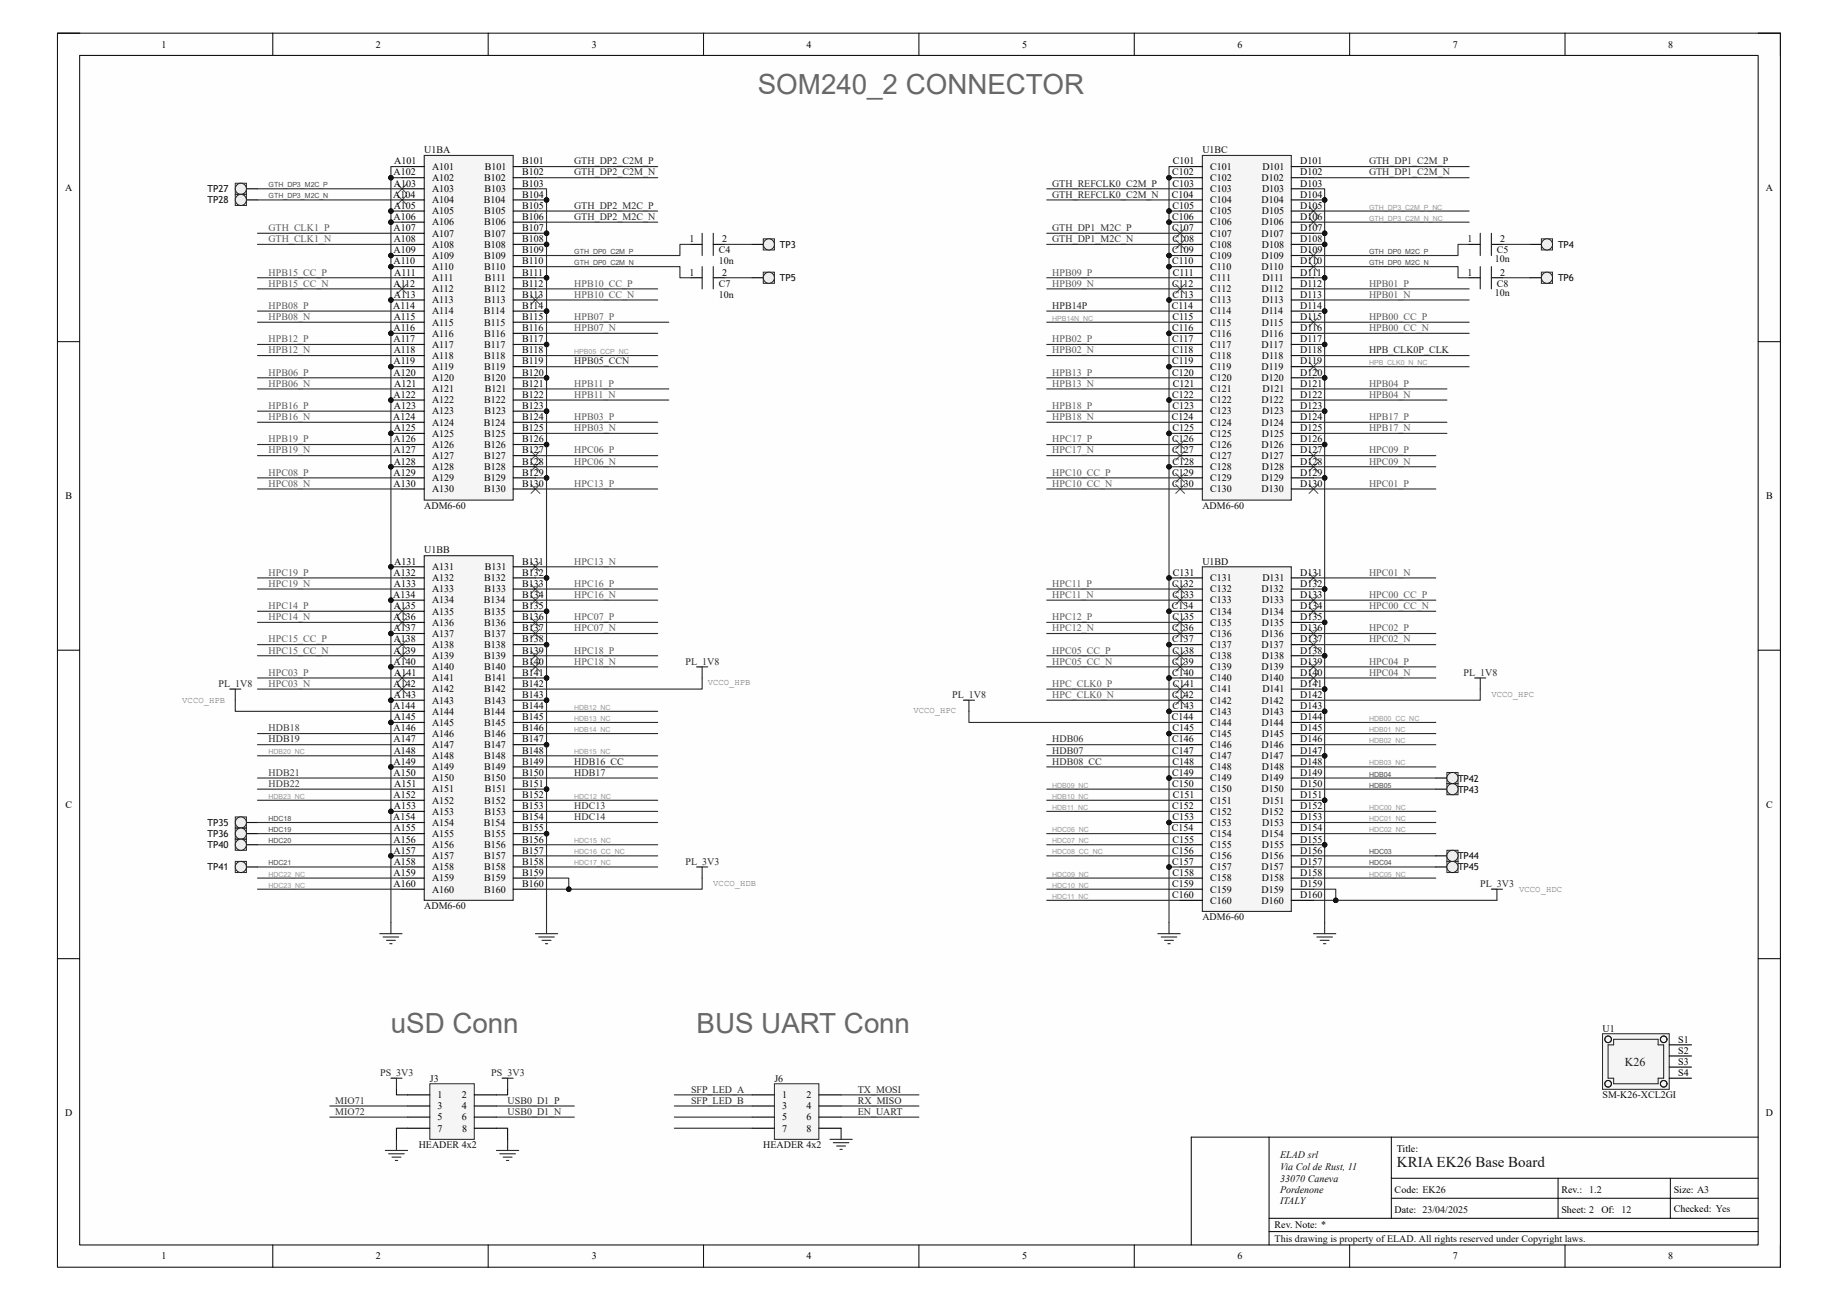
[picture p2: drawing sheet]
<svg xmlns="http://www.w3.org/2000/svg" width="420mm" height="297mm" viewBox="0 0 420 297" stroke-linecap="round" stroke-linejoin="round" font-family="sans-serif">
<defs><g id="words">
<g font-size="6.3" fill="#686868">
<text x="173.1" y="21.5">SOM240_2 CONNECTOR</text>
<text x="89.3" y="236.1">uSD Conn</text>
<text x="159.2" y="236.1">BUS UART Conn</text>
</g>
<text font-size="3.4" fill="#151515" x="319.2" y="266.7">KRIA EK26 Base Board</text>
<text font-size="2.8" fill="#1c1c1c" x="371.3" y="243.5">K26</text>
<g font-size="2.3">
<text x="36.9" y="10.9">1</text>
<text x="85.9" y="10.9">2</text>
<text x="135.2" y="10.9">3</text>
<text x="184.3" y="10.9">4</text>
<text x="233.6" y="10.9">5</text>
<text x="282.7" y="10.9">6</text>
<text x="332" y="10.9">7</text>
<text x="381.2" y="10.9">8</text>
<text x="89.9" y="40.1">A102</text>
<text x="90.1" y="37.5">A101</text>
<text x="98.7" y="38.8">A101</text>
<text x="98.7" y="41.4">A102</text>
<text x="110.6" y="41.4">B102</text>
<text x="110.8" y="38.8">B101</text>
<text x="119.3" y="37.5">B101</text>
<text x="119.3" y="40.1">B102</text>
<text x="267.8" y="40.1">C102</text>
<text x="268" y="37.5">C101</text>
<text x="276.5" y="38.8">C101</text>
<text x="276.5" y="41.4">C102</text>
<text x="288.3" y="41.4">D102</text>
<text x="288.5" y="38.8">D101</text>
<text x="297.1" y="37.5">D101</text>
<text x="297.1" y="40.1">D102</text>
<text x="14.9" y="43.6">A</text>
<text x="89.9" y="45.2">A104</text>
<text x="90" y="47.7">A105</text>
<text x="90" y="42.6">A103</text>
<text x="98.7" y="43.9">A103</text>
<text x="98.7" y="46.4">A104</text>
<text x="110.6" y="46.4">B104</text>
<text x="110.7" y="43.9">B103</text>
<text x="119.3" y="42.6">B103</text>
<text x="119.3" y="45.2">B104</text>
<text x="119.3" y="47.7">B105</text>
<text x="267.8" y="45.2">C104</text>
<text x="267.9" y="47.7">C105</text>
<text x="267.9" y="42.6">C103</text>
<text x="276.5" y="43.9">C103</text>
<text x="276.5" y="46.4">C104</text>
<text x="288.2" y="46.4">D104</text>
<text x="288.4" y="43.9">D103</text>
<text x="297.1" y="42.6">D103</text>
<text x="297.1" y="45.2">D104</text>
<text x="297.1" y="47.7">D105</text>
<text x="403.5" y="43.6">A</text>
<text x="89.9" y="50.2">A106</text>
<text x="89.9" y="52.8">A107</text>
<text x="98.7" y="49">A105</text>
<text x="98.7" y="51.5">A106</text>
<text x="110.6" y="51.5">B106</text>
<text x="110.7" y="49">B105</text>
<text x="119.3" y="50.2">B106</text>
<text x="119.3" y="52.8">B107</text>
<text x="267.8" y="50.2">C106</text>
<text x="267.8" y="52.8">C107</text>
<text x="276.5" y="49">C105</text>
<text x="276.5" y="51.5">C106</text>
<text x="288.3" y="51.5">D106</text>
<text x="288.3" y="49">D105</text>
<text x="297.1" y="50.2">D106</text>
<text x="297.1" y="52.8">D107</text>
<text x="89.9" y="57.9">A109</text>
<text x="90" y="55.3">A108</text>
<text x="98.7" y="54.1">A107</text>
<text x="98.7" y="56.6">A108</text>
<text x="98.7" y="59.1">A109</text>
<text x="110.6" y="54.1">B107</text>
<text x="110.6" y="59.1">B109</text>
<text x="110.7" y="56.6">B108</text>
<text x="119.3" y="55.3">B108</text>
<text x="119.3" y="57.9">B109</text>
<text x="157.6" y="55.3">1</text>
<text x="165" y="55.3">2</text>
<text x="267.8" y="57.9">C109</text>
<text x="267.9" y="55.3">C108</text>
<text x="276.5" y="54.1">C107</text>
<text x="276.5" y="56.6">C108</text>
<text x="276.5" y="59.1">C109</text>
<text x="288.3" y="54.1">D107</text>
<text x="288.3" y="59.1">D109</text>
<text x="288.3" y="56.6">D108</text>
<text x="297.1" y="55.3">D108</text>
<text x="297.1" y="57.9">D109</text>
<text x="335.4" y="55.3">1</text>
<text x="342.8" y="55.3">2</text>
<text x="89.9" y="60.4">A110</text>
<text x="89.9" y="65.5">A112</text>
<text x="90.1" y="62.9">A111</text>
<text x="98.7" y="61.7">A110</text>
<text x="98.7" y="64.2">A111</text>
<text x="110.6" y="61.7">B110</text>
<text x="110.8" y="64.2">B111</text>
<text x="119.3" y="60.4">B110</text>
<text x="119.3" y="62.9">B111</text>
<text x="119.3" y="65.5">B112</text>
<text x="157.6" y="62.9">1</text>
<text x="165" y="62.9">2</text>
<text x="267.8" y="60.4">C110</text>
<text x="267.8" y="65.5">C112</text>
<text x="268" y="62.9">C111</text>
<text x="276.5" y="61.7">C110</text>
<text x="276.5" y="64.2">C111</text>
<text x="288.3" y="61.7">D110</text>
<text x="288.5" y="64.2">D111</text>
<text x="297.1" y="60.4">D110</text>
<text x="297.1" y="62.9">D111</text>
<text x="297.1" y="65.5">D112</text>
<text x="335.4" y="62.9">1</text>
<text x="342.8" y="62.9">2</text>
<text x="89.9" y="70.6">A114</text>
<text x="90" y="68">A113</text>
<text x="98.7" y="66.8">A112</text>
<text x="98.7" y="69.3">A113</text>
<text x="98.7" y="71.8">A114</text>
<text x="110.6" y="71.8">B114</text>
<text x="110.6" y="66.8">B112</text>
<text x="110.7" y="69.3">B113</text>
<text x="119.3" y="68">B113</text>
<text x="119.3" y="70.6">B114</text>
<text x="267.8" y="70.6">C114</text>
<text x="267.9" y="68">C113</text>
<text x="276.5" y="66.8">C112</text>
<text x="276.5" y="69.3">C113</text>
<text x="276.5" y="71.8">C114</text>
<text x="288.2" y="71.8">D114</text>
<text x="288.3" y="66.8">D112</text>
<text x="288.4" y="69.3">D113</text>
<text x="297.1" y="68">D113</text>
<text x="297.1" y="70.6">D114</text>
<text x="89.9" y="75.6">A116</text>
<text x="90" y="73.1">A115</text>
<text x="98.7" y="74.4">A115</text>
<text x="98.7" y="76.9">A116</text>
<text x="110.6" y="76.9">B116</text>
<text x="110.7" y="74.4">B115</text>
<text x="119.3" y="73.1">B115</text>
<text x="119.3" y="75.6">B116</text>
<text x="267.8" y="75.6">C116</text>
<text x="267.9" y="73.1">C115</text>
<text x="276.5" y="74.4">C115</text>
<text x="276.5" y="76.9">C116</text>
<text x="288.3" y="76.9">D116</text>
<text x="288.3" y="74.4">D115</text>
<text x="297.1" y="73.1">D115</text>
<text x="297.1" y="75.6">D116</text>
<text x="89.9" y="78.2">A117</text>
<text x="89.9" y="83.3">A119</text>
<text x="90" y="80.7">A118</text>
<text x="98.7" y="79.5">A117</text>
<text x="98.7" y="82">A118</text>
<text x="110.6" y="79.5">B117</text>
<text x="110.7" y="82">B118</text>
<text x="119.3" y="78.2">B117</text>
<text x="119.3" y="80.7">B118</text>
<text x="119.3" y="83.3">B119</text>
<text x="267.8" y="78.2">C117</text>
<text x="267.8" y="83.3">C119</text>
<text x="267.9" y="80.7">C118</text>
<text x="276.5" y="79.5">C117</text>
<text x="276.5" y="82">C118</text>
<text x="288.3" y="79.5">D117</text>
<text x="288.3" y="82">D118</text>
<text x="297.1" y="78.2">D117</text>
<text x="297.1" y="80.7">D118</text>
<text x="297.1" y="83.3">D119</text>
<text x="89.9" y="85.8">A120</text>
<text x="90.1" y="88.3">A121</text>
<text x="98.7" y="84.5">A119</text>
<text x="98.7" y="87.1">A120</text>
<text x="98.7" y="89.6">A121</text>
<text x="110.6" y="84.5">B119</text>
<text x="110.6" y="87.1">B120</text>
<text x="110.8" y="89.6">B121</text>
<text x="119.3" y="85.8">B120</text>
<text x="119.3" y="88.3">B121</text>
<text x="267.8" y="85.8">C120</text>
<text x="268" y="88.3">C121</text>
<text x="276.5" y="84.5">C119</text>
<text x="276.5" y="87.1">C120</text>
<text x="276.5" y="89.6">C121</text>
<text x="288.3" y="84.5">D119</text>
<text x="288.3" y="87.1">D120</text>
<text x="288.5" y="89.6">D121</text>
<text x="297.1" y="85.8">D120</text>
<text x="297.1" y="88.3">D121</text>
<text x="89.9" y="96">A124</text>
<text x="89.9" y="90.9">A122</text>
<text x="90" y="93.4">A123</text>
<text x="98.7" y="92.2">A122</text>
<text x="98.7" y="94.7">A123</text>
<text x="110.6" y="92.2">B122</text>
<text x="110.7" y="94.7">B123</text>
<text x="119.3" y="90.9">B122</text>
<text x="119.3" y="93.4">B123</text>
<text x="119.3" y="96">B124</text>
<text x="267.8" y="96">C124</text>
<text x="267.8" y="90.9">C122</text>
<text x="267.9" y="93.4">C123</text>
<text x="276.5" y="92.2">C122</text>
<text x="276.5" y="94.7">C123</text>
<text x="288.3" y="92.2">D122</text>
<text x="288.4" y="94.7">D123</text>
<text x="297.1" y="90.9">D122</text>
<text x="297.1" y="93.4">D123</text>
<text x="297.1" y="96">D124</text>
<text x="89.9" y="101">A126</text>
<text x="90" y="98.5">A125</text>
<text x="98.7" y="97.2">A124</text>
<text x="98.7" y="99.8">A125</text>
<text x="110.6" y="97.2">B124</text>
<text x="110.7" y="99.8">B125</text>
<text x="119.3" y="98.5">B125</text>
<text x="119.3" y="101">B126</text>
<text x="267.8" y="101">C126</text>
<text x="267.9" y="98.5">C125</text>
<text x="276.5" y="97.2">C124</text>
<text x="276.5" y="99.8">C125</text>
<text x="288.2" y="97.2">D124</text>
<text x="288.3" y="99.8">D125</text>
<text x="297.1" y="98.5">D125</text>
<text x="297.1" y="101">D126</text>
<text x="89.9" y="103.6">A127</text>
<text x="90" y="106.1">A128</text>
<text x="98.7" y="102.3">A126</text>
<text x="98.7" y="104.9">A127</text>
<text x="98.7" y="107.4">A128</text>
<text x="110.6" y="102.3">B126</text>
<text x="110.6" y="104.9">B127</text>
<text x="110.7" y="107.4">B128</text>
<text x="119.3" y="103.6">B127</text>
<text x="119.3" y="106.1">B128</text>
<text x="267.8" y="103.6">C127</text>
<text x="267.9" y="106.1">C128</text>
<text x="276.5" y="102.3">C126</text>
<text x="276.5" y="104.9">C127</text>
<text x="276.5" y="107.4">C128</text>
<text x="288.3" y="102.3">D126</text>
<text x="288.3" y="104.9">D127</text>
<text x="288.3" y="107.4">D128</text>
<text x="297.1" y="103.6">D127</text>
<text x="297.1" y="106.1">D128</text>
<text x="89.9" y="108.7">A129</text>
<text x="89.9" y="111.2">A130</text>
<text x="98.7" y="109.9">A129</text>
<text x="98.7" y="112.5">A130</text>
<text x="110.6" y="109.9">B129</text>
<text x="110.6" y="112.5">B130</text>
<text x="119.3" y="108.7">B129</text>
<text x="119.3" y="111.2">B130</text>
<text x="267.8" y="108.7">C129</text>
<text x="267.8" y="111.2">C130</text>
<text x="276.5" y="109.9">C129</text>
<text x="276.5" y="112.5">C130</text>
<text x="288.3" y="109.9">D129</text>
<text x="288.3" y="112.5">D130</text>
<text x="297.1" y="108.7">D129</text>
<text x="297.1" y="111.2">D130</text>
<text x="14.9" y="114.1">B</text>
<text x="403.6" y="114.1">B</text>
<text x="89.9" y="131.5">A132</text>
<text x="90.1" y="129">A131</text>
<text x="98.7" y="130.3">A131</text>
<text x="110.8" y="130.3">B131</text>
<text x="119.3" y="129">B131</text>
<text x="119.3" y="131.5">B132</text>
<text x="268" y="131.5">C131</text>
<text x="297.1" y="131.5">D131</text>
<text x="89.9" y="136.6">A134</text>
<text x="90" y="134.1">A133</text>
<text x="98.7" y="132.8">A132</text>
<text x="98.7" y="135.3">A133</text>
<text x="98.7" y="137.9">A134</text>
<text x="110.6" y="137.9">B134</text>
<text x="110.6" y="132.8">B132</text>
<text x="110.7" y="135.3">B133</text>
<text x="119.3" y="134.1">B133</text>
<text x="119.3" y="136.6">B134</text>
<text x="267.8" y="134.1">C132</text>
<text x="267.9" y="136.6">C133</text>
<text x="276.5" y="132.8">C131</text>
<text x="276.5" y="135.3">C132</text>
<text x="276.5" y="137.9">C133</text>
<text x="288.3" y="135.3">D132</text>
<text x="288.4" y="137.9">D133</text>
<text x="288.5" y="132.8">D131</text>
<text x="297.1" y="134.1">D132</text>
<text x="297.1" y="136.6">D133</text>
<text x="89.9" y="141.7">A136</text>
<text x="90" y="139.1">A135</text>
<text x="98.7" y="140.4">A135</text>
<text x="98.7" y="143">A136</text>
<text x="110.6" y="143">B136</text>
<text x="110.7" y="140.4">B135</text>
<text x="119.3" y="139.1">B135</text>
<text x="119.3" y="141.7">B136</text>
<text x="267.8" y="139.1">C134</text>
<text x="267.9" y="141.7">C135</text>
<text x="276.5" y="140.4">C134</text>
<text x="276.5" y="143">C135</text>
<text x="288.2" y="140.4">D134</text>
<text x="288.3" y="143">D135</text>
<text x="297.1" y="139.1">D134</text>
<text x="297.1" y="141.7">D135</text>
<text x="89.9" y="144.2">A137</text>
<text x="89.9" y="149.3">A139</text>
<text x="90" y="146.8">A138</text>
<text x="98.7" y="145.5">A137</text>
<text x="98.7" y="148">A138</text>
<text x="110.6" y="145.5">B137</text>
<text x="110.7" y="148">B138</text>
<text x="119.3" y="144.2">B137</text>
<text x="119.3" y="146.8">B138</text>
<text x="119.3" y="149.3">B139</text>
<text x="267.8" y="144.2">C136</text>
<text x="267.8" y="146.8">C137</text>
<text x="267.9" y="149.3">C138</text>
<text x="276.5" y="145.5">C136</text>
<text x="276.5" y="148">C137</text>
<text x="288.3" y="145.5">D136</text>
<text x="288.3" y="148">D137</text>
<text x="297.1" y="144.2">D136</text>
<text x="297.1" y="146.8">D137</text>
<text x="297.1" y="149.3">D138</text>
<text x="89.9" y="151.8">A140</text>
<text x="90.1" y="154.4">A141</text>
<text x="98.7" y="150.6">A139</text>
<text x="98.7" y="153.1">A140</text>
<text x="98.7" y="155.7">A141</text>
<text x="110.6" y="150.6">B139</text>
<text x="110.6" y="153.1">B140</text>
<text x="110.8" y="155.7">B141</text>
<text x="119.3" y="151.8">B140</text>
<text x="119.3" y="154.4">B141</text>
<text x="267.8" y="151.8">C139</text>
<text x="267.8" y="154.4">C140</text>
<text x="276.5" y="150.6">C138</text>
<text x="276.5" y="153.1">C139</text>
<text x="276.5" y="155.7">C140</text>
<text x="288.3" y="153.1">D139</text>
<text x="288.3" y="155.7">D140</text>
<text x="288.3" y="150.6">D138</text>
<text x="297.1" y="151.8">D139</text>
<text x="297.1" y="154.4">D140</text>
<text x="89.9" y="156.9">A142</text>
<text x="90" y="159.5">A143</text>
<text x="98.7" y="158.2">A142</text>
<text x="98.7" y="160.7">A143</text>
<text x="110.6" y="158.2">B142</text>
<text x="110.7" y="160.7">B143</text>
<text x="119.3" y="156.9">B142</text>
<text x="119.3" y="159.5">B143</text>
<text x="267.8" y="159.5">C142</text>
<text x="268" y="156.9">C141</text>
<text x="276.5" y="158.2">C141</text>
<text x="276.5" y="160.7">C142</text>
<text x="288.3" y="160.7">D142</text>
<text x="288.5" y="158.2">D141</text>
<text x="297.1" y="156.9">D141</text>
<text x="297.1" y="159.5">D142</text>
<text x="89.9" y="162">A144</text>
<text x="89.9" y="167.1">A146</text>
<text x="90" y="164.5">A145</text>
<text x="98.7" y="163.3">A144</text>
<text x="98.7" y="165.8">A145</text>
<text x="110.6" y="163.3">B144</text>
<text x="110.7" y="165.8">B145</text>
<text x="119.3" y="162">B144</text>
<text x="119.3" y="164.5">B145</text>
<text x="119.3" y="167.1">B146</text>
<text x="267.8" y="164.5">C144</text>
<text x="267.9" y="167.1">C145</text>
<text x="267.9" y="162">C143</text>
<text x="276.5" y="163.3">C143</text>
<text x="276.5" y="165.8">C144</text>
<text x="288.2" y="165.8">D144</text>
<text x="288.4" y="163.3">D143</text>
<text x="297.1" y="162">D143</text>
<text x="297.1" y="164.5">D144</text>
<text x="297.1" y="167.1">D145</text>
<text x="89.9" y="169.6">A147</text>
<text x="90" y="172.2">A148</text>
<text x="98.7" y="168.4">A146</text>
<text x="98.7" y="170.9">A147</text>
<text x="98.7" y="173.4">A148</text>
<text x="110.6" y="168.4">B146</text>
<text x="110.6" y="170.9">B147</text>
<text x="110.7" y="173.4">B148</text>
<text x="119.3" y="169.6">B147</text>
<text x="119.3" y="172.2">B148</text>
<text x="267.8" y="169.6">C146</text>
<text x="267.8" y="172.2">C147</text>
<text x="276.5" y="168.4">C145</text>
<text x="276.5" y="170.9">C146</text>
<text x="276.5" y="173.4">C147</text>
<text x="288.3" y="170.9">D146</text>
<text x="288.3" y="173.4">D147</text>
<text x="288.3" y="168.4">D145</text>
<text x="297.1" y="169.6">D146</text>
<text x="297.1" y="172.2">D147</text>
<text x="89.9" y="174.7">A149</text>
<text x="89.9" y="177.2">A150</text>
<text x="90.1" y="179.8">A151</text>
<text x="98.7" y="176">A149</text>
<text x="98.7" y="178.5">A150</text>
<text x="110.6" y="176">B149</text>
<text x="110.6" y="178.5">B150</text>
<text x="119.3" y="174.7">B149</text>
<text x="119.3" y="177.2">B150</text>
<text x="119.3" y="179.8">B151</text>
<text x="267.8" y="177.2">C149</text>
<text x="267.8" y="179.8">C150</text>
<text x="267.9" y="174.7">C148</text>
<text x="276.5" y="176">C148</text>
<text x="276.5" y="178.5">C149</text>
<text x="288.3" y="178.5">D149</text>
<text x="288.3" y="176">D148</text>
<text x="297.1" y="174.7">D148</text>
<text x="297.1" y="177.2">D149</text>
<text x="297.1" y="179.8">D150</text>
<text x="14.9" y="184.6">C</text>
<text x="89.9" y="182.3">A152</text>
<text x="90" y="184.9">A153</text>
<text x="98.7" y="181.1">A151</text>
<text x="98.7" y="183.6">A152</text>
<text x="110.6" y="183.6">B152</text>
<text x="110.8" y="181.1">B151</text>
<text x="119.3" y="182.3">B152</text>
<text x="119.3" y="184.9">B153</text>
<text x="267.8" y="184.9">C152</text>
<text x="268" y="182.3">C151</text>
<text x="276.5" y="181.1">C150</text>
<text x="276.5" y="183.6">C151</text>
<text x="288.3" y="181.1">D150</text>
<text x="288.5" y="183.6">D151</text>
<text x="297.1" y="182.3">D151</text>
<text x="297.1" y="184.9">D152</text>
<text x="403.6" y="184.6">C</text>
<text x="89.9" y="187.4">A154</text>
<text x="90" y="189.9">A155</text>
<text x="98.7" y="186.1">A153</text>
<text x="98.7" y="188.7">A154</text>
<text x="98.7" y="191.2">A155</text>
<text x="110.6" y="188.7">B154</text>
<text x="110.7" y="191.2">B155</text>
<text x="110.7" y="186.1">B153</text>
<text x="119.3" y="187.4">B154</text>
<text x="119.3" y="189.9">B155</text>
<text x="267.8" y="189.9">C154</text>
<text x="267.9" y="187.4">C153</text>
<text x="276.5" y="186.1">C152</text>
<text x="276.5" y="188.7">C153</text>
<text x="276.5" y="191.2">C154</text>
<text x="288.2" y="191.2">D154</text>
<text x="288.3" y="186.1">D152</text>
<text x="288.4" y="188.7">D153</text>
<text x="297.1" y="187.4">D153</text>
<text x="297.1" y="189.9">D154</text>
<text x="89.9" y="192.5">A156</text>
<text x="89.9" y="195">A157</text>
<text x="90" y="197.6">A158</text>
<text x="98.7" y="193.8">A156</text>
<text x="98.7" y="196.3">A157</text>
<text x="110.6" y="193.8">B156</text>
<text x="110.6" y="196.3">B157</text>
<text x="119.3" y="192.5">B156</text>
<text x="119.3" y="195">B157</text>
<text x="119.3" y="197.6">B158</text>
<text x="267.8" y="195">C156</text>
<text x="267.8" y="197.6">C157</text>
<text x="267.9" y="192.5">C155</text>
<text x="276.5" y="193.8">C155</text>
<text x="276.5" y="196.3">C156</text>
<text x="288.3" y="196.3">D156</text>
<text x="288.3" y="193.8">D155</text>
<text x="297.1" y="192.5">D155</text>
<text x="297.1" y="195">D156</text>
<text x="297.1" y="197.6">D157</text>
<text x="89.9" y="200.1">A159</text>
<text x="89.9" y="202.6">A160</text>
<text x="98.7" y="198.8">A158</text>
<text x="98.7" y="201.4">A159</text>
<text x="98.7" y="203.9">A160</text>
<text x="110.6" y="201.4">B159</text>
<text x="110.6" y="203.9">B160</text>
<text x="110.7" y="198.8">B158</text>
<text x="119.3" y="200.1">B159</text>
<text x="119.3" y="202.6">B160</text>
<text x="267.8" y="202.6">C159</text>
<text x="267.9" y="200.1">C158</text>
<text x="276.5" y="198.8">C157</text>
<text x="276.5" y="201.4">C158</text>
<text x="276.5" y="203.9">C159</text>
<text x="288.3" y="198.8">D157</text>
<text x="288.3" y="203.9">D159</text>
<text x="288.3" y="201.4">D158</text>
<text x="297.1" y="200.1">D158</text>
<text x="297.1" y="202.6">D159</text>
<text x="267.8" y="205.2">C160</text>
<text x="276.5" y="206.5">C160</text>
<text x="288.3" y="206.5">D160</text>
<text x="297.1" y="205.2">D160</text>
<text x="383.5" y="238.2">S1</text>
<text x="383.5" y="240.7">S2</text>
<text x="383.5" y="243.3">S3</text>
<text x="383.5" y="245.8">S4</text>
<text x="100" y="250.9">1</text>
<text x="105.5" y="250.9">2</text>
<text x="178.7" y="250.9">1</text>
<text x="184.3" y="250.9">2</text>
<text x="14.9" y="255.1">D</text>
<text x="100" y="253.4">3</text>
<text x="100" y="256">5</text>
<text x="105.5" y="253.4">4</text>
<text x="105.5" y="256">6</text>
<text x="178.7" y="253.4">3</text>
<text x="178.7" y="256">5</text>
<text x="184.3" y="253.4">4</text>
<text x="184.3" y="256">6</text>
<text x="403.5" y="255.1">D</text>
<text x="100" y="258.5">7</text>
<text x="105.6" y="258.5">8</text>
<text x="178.7" y="258.5">7</text>
<text x="184.3" y="258.5">8</text>
<text x="319.2" y="263.1">Title:</text>
<text x="318.7" y="272.5">Code: EK26</text>
<text x="356.8" y="272.5">Rev.:</text>
<text x="382.4" y="272.5">Size: A3</text>
<text x="291.3" y="280.6">Rev. Note: *</text>
<text x="318.7" y="277.1">Date: 23/04/2025</text>
<text x="356.8" y="277.1">Sheet: 2</text>
<text x="365.9" y="277.1">Of: 12</text>
<text x="382.4" y="276.8">Checked: Yes</text>
<text x="36.9" y="287.7">1</text>
<text x="85.9" y="287.7">2</text>
<text x="135.2" y="287.7">3</text>
<text x="184.3" y="287.7">4</text>
<text x="233.6" y="287.7">5</text>
<text x="282.7" y="287.7">6</text>
<text x="332" y="287.7">7</text>
<text x="381.2" y="287.7">8</text>
</g>
<g font-size="2.3" fill="#0e0e0e">
<text x="96.9" y="35">U1BA</text>
<text x="274.7" y="35">U1BC</text>
<text x="164.3" y="57.9">C4</text>
<text x="341.5" y="59.9">10n</text>
<text x="342.1" y="57.9">C5</text>
<text x="164.3" y="60.4">10n</text>
<text x="164.3" y="65.5">C7</text>
<text x="342.1" y="65.5">C8</text>
<text x="164.3" y="68">10n</text>
<text x="341.5" y="67.5">10n</text>
<text x="96.9" y="116.3">ADM6-60</text>
<text x="274.7" y="116.3">ADM6-60</text>
<text x="96.9" y="126.4">U1BB</text>
<text x="274.7" y="129">U1BD</text>
<text x="96.9" y="207.7">ADM6-60</text>
<text x="274.7" y="210.3">ADM6-60</text>
<text x="366.2" y="235.7">U1</text>
<text x="98.2" y="247.1">J3</text>
<text x="177" y="247.1">J6</text>
<text x="366.2" y="250.9">SM-K26-XCL2GI</text>
<text x="95.7" y="262.3">HEADER 4x2</text>
<text x="174.4" y="262.3">HEADER 4x2</text>
<text x="292.5" y="264.6">ELAD srl</text>
<text x="292.5" y="267.4">Via Col de Rust, 11</text>
<text x="292.5" y="270">33070 Caneva</text>
<text x="292.5" y="272.5">Pordenone</text>
<text x="292.5" y="275">ITALY</text>
<text x="363.1" y="272.5">1.2</text>
<text x="291.3" y="283.7">This drawing is property of ELAD. All rights reserved under Copyright laws.</text>
</g>
<g font-size="2.3" fill="#262626">
<text x="131.2" y="37.5">GTH_DP2_C2M_P</text>
<text x="131.2" y="40.1">GTH_DP2_C2M_N</text>
<text x="131.2" y="47.7">GTH_DP2_M2C_P</text>
<text x="240.5" y="42.6">GTH_REFCLK0_C2M_P</text>
<text x="240.5" y="45.2">GTH_REFCLK0_C2M_N</text>
<text x="131.2" y="50.2">GTH_DP2_M2C_N</text>
<text x="240.5" y="70.6">HPB14P</text>
<text x="131.2" y="83.3">HPB05_CCN</text>
<text x="312.8" y="80.7">HPB_CLK0P_CLK</text>
<text x="156.6" y="151.8">PL_1V8</text>
<text x="334.4" y="154.4">PL_1V8</text>
<text x="50" y="156.9">PL_1V8</text>
<text x="217.6" y="159.5">PL_1V8</text>
<text x="61.4" y="169.6">HDB19</text>
<text x="131.2" y="174.7">HDB16_CC</text>
<text x="131.2" y="177.2">HDB17</text>
<text x="156.6" y="197.6">PL_3V3</text>
<text x="338.2" y="202.6">PL_3V3</text>
<text x="86.9" y="245.8">PS_3V3</text>
<text x="112.3" y="245.8">PS_3V3</text>
<text x="157.9" y="249.6">SFP_LED_A</text>
<text x="196" y="249.6">TX_MOSI</text>
<text x="116" y="252.2">USB0_D1_P</text>
<text x="116" y="254.7">USB0_D1_N</text>
<text x="157.9" y="252.2">SFP_LED_B</text>
<text x="196" y="254.7">EN_UART</text>
<text x="196" y="252.2">RX_MISO</text>
</g>
<g font-size="2.3" fill="#2e2e2e">
<text x="312.8" y="37.5">GTH_DP1_C2M_P</text>
<text x="312.8" y="40.1">GTH_DP1_C2M_N</text>
<text x="240.5" y="52.8">GTH_DP1_M2C_P</text>
<text x="240.5" y="55.3">GTH_DP1_M2C_N</text>
<text x="240.5" y="169.6">HDB06</text>
<text x="240.5" y="172.2">HDB07</text>
<text x="240.5" y="174.7">HDB08_CC</text>
<text x="131.2" y="184.9">HDC13</text>
<text x="131.2" y="187.4">HDC14</text>
<text x="76.6" y="252.2">MIO71</text>
<text x="76.6" y="254.7">MIO72</text>
</g>
<g font-size="2.3" fill="#5a5a5a">
<text x="61.4" y="52.8">GTH_CLK1_P</text>
<text x="61.4" y="55.3">GTH_CLK1_N</text>
<text x="61.4" y="65.5">HPB15_CC_N</text>
<text x="61.4" y="62.9">HPB15_CC_P</text>
<text x="131.2" y="65.5">HPB10_CC_P</text>
<text x="240.5" y="65.5">HPB09_N</text>
<text x="240.5" y="62.9">HPB09_P</text>
<text x="312.8" y="65.5">HPB01_P</text>
<text x="61.4" y="70.6">HPB08_P</text>
<text x="131.2" y="68">HPB10_CC_N</text>
<text x="312.8" y="68">HPB01_N</text>
<text x="61.4" y="73.1">HPB08_N</text>
<text x="131.2" y="73.1">HPB07_P</text>
<text x="131.2" y="75.6">HPB07_N</text>
<text x="312.8" y="73.1">HPB00_CC_P</text>
<text x="312.8" y="75.6">HPB00_CC_N</text>
<text x="61.4" y="78.2">HPB12_P</text>
<text x="61.4" y="80.7">HPB12_N</text>
<text x="240.5" y="78.2">HPB02_P</text>
<text x="240.5" y="80.7">HPB02_N</text>
<text x="61.4" y="85.8">HPB06_P</text>
<text x="61.4" y="88.3">HPB06_N</text>
<text x="131.2" y="88.3">HPB11_P</text>
<text x="240.5" y="85.8">HPB13_P</text>
<text x="240.5" y="88.3">HPB13_N</text>
<text x="312.8" y="88.3">HPB04_P</text>
<text x="61.4" y="93.4">HPB16_P</text>
<text x="61.4" y="96">HPB16_N</text>
<text x="131.2" y="90.9">HPB11_N</text>
<text x="131.2" y="96">HPB03_P</text>
<text x="240.5" y="93.4">HPB18_P</text>
<text x="240.5" y="96">HPB18_N</text>
<text x="312.8" y="96">HPB17_P</text>
<text x="312.8" y="90.9">HPB04_N</text>
<text x="61.4" y="101">HPB19_P</text>
<text x="131.2" y="98.5">HPB03_N</text>
<text x="240.5" y="101">HPC17_P</text>
<text x="312.8" y="98.5">HPB17_N</text>
<text x="61.4" y="103.6">HPB19_N</text>
<text x="131.2" y="103.6">HPC06_P</text>
<text x="131.2" y="106.1">HPC06_N</text>
<text x="240.5" y="103.6">HPC17_N</text>
<text x="312.8" y="103.6">HPC09_P</text>
<text x="312.8" y="106.1">HPC09_N</text>
<text x="61.4" y="108.7">HPC08_P</text>
<text x="61.4" y="111.2">HPC08_N</text>
<text x="131.2" y="111.2">HPC13_P</text>
<text x="240.5" y="108.7">HPC10_CC_P</text>
<text x="240.5" y="111.2">HPC10_CC_N</text>
<text x="312.8" y="111.2">HPC01_P</text>
<text x="61.4" y="131.5">HPC19_P</text>
<text x="131.2" y="129">HPC13_N</text>
<text x="312.8" y="131.5">HPC01_N</text>
<text x="61.4" y="134.1">HPC19_N</text>
<text x="131.2" y="134.1">HPC16_P</text>
<text x="131.2" y="136.6">HPC16_N</text>
<text x="240.5" y="134.1">HPC11_P</text>
<text x="240.5" y="136.6">HPC11_N</text>
<text x="312.8" y="136.6">HPC00_CC_P</text>
<text x="61.4" y="139.1">HPC14_P</text>
<text x="61.4" y="141.7">HPC14_N</text>
<text x="131.2" y="141.7">HPC07_P</text>
<text x="240.5" y="141.7">HPC12_P</text>
<text x="312.8" y="139.1">HPC00_CC_N</text>
<text x="61.4" y="146.8">HPC15_CC_P</text>
<text x="61.4" y="149.3">HPC15_CC_N</text>
<text x="131.2" y="144.2">HPC07_N</text>
<text x="131.2" y="149.3">HPC18_P</text>
<text x="240.5" y="144.2">HPC12_N</text>
<text x="240.5" y="149.3">HPC05_CC_P</text>
<text x="312.8" y="144.2">HPC02_P</text>
<text x="312.8" y="146.8">HPC02_N</text>
<text x="61.4" y="154.4">HPC03_P</text>
<text x="131.2" y="151.8">HPC18_N</text>
<text x="240.5" y="151.8">HPC05_CC_N</text>
<text x="312.8" y="154.4">HPC04_N</text>
<text x="312.8" y="151.8">HPC04_P</text>
<text x="61.4" y="156.9">HPC03_N</text>
<text x="240.5" y="156.9">HPC_CLK0_P</text>
<text x="240.5" y="159.5">HPC_CLK0_N</text>
</g>
<g font-size="2.3" fill="#3c3c3c">
<text x="61.4" y="167.1">HDB18</text>
<text x="61.4" y="177.2">HDB21</text>
<text x="61.4" y="179.8">HDB22</text>
</g>
<g font-size="2.2" fill="#0e0e0e">
<text x="47.4" y="43.9">TP27</text>
<text x="47.4" y="46.5">TP28</text>
<text x="178.2" y="56.6">TP3</text>
<text x="356" y="56.6">TP4</text>
<text x="178.2" y="64.3">TP5</text>
<text x="356" y="64.3">TP6</text>
<text x="333.2" y="178.6">TP42</text>
<text x="333.2" y="181.1">TP43</text>
<text x="47.4" y="188.7">TP35</text>
<text x="47.4" y="191.3">TP36</text>
<text x="47.4" y="193.8">TP40</text>
<text x="333.2" y="196.3">TP44</text>
<text x="47.4" y="198.9">TP41</text>
<text x="333.2" y="198.9">TP45</text>
</g>
<g font-size="2" fill="#686868">
<text x="41.7" y="160.7">VCCO_HPB</text>
<text x="161.7" y="156.6">VCCO_HPB</text>
<text x="340.8" y="159.1">VCCO_HPC</text>
<text x="208.7" y="162.9">VCCO_HPC</text>
<text x="163" y="202.3">VCCO_HDB</text>
<text x="347.1" y="203.8">VCCO_HDC</text>
</g>
<g font-size="1.6" fill="#4c4c4c">
<text x="61.4" y="45.3">GTH_DP3_M2C_N</text>
<text x="61.4" y="42.8">GTH_DP3_M2C_P</text>
<text x="131.2" y="58">GTH_DP0_C2M_P</text>
<text x="312.8" y="58">GTH_DP0_M2C_P</text>
<text x="131.2" y="60.6">GTH_DP0_C2M_N</text>
<text x="312.8" y="60.6">GTH_DP0_M2C_N</text>
<text x="312.8" y="177.4">HDB04</text>
<text x="312.8" y="180">HDB05</text>
<text x="61.4" y="187.6">HDC18</text>
<text x="61.4" y="190.1">HDC19</text>
<text x="61.4" y="192.7">HDC20</text>
<text x="61.4" y="197.7">HDC21</text>
<text x="312.8" y="195.2">HDC03</text>
<text x="312.8" y="197.7">HDC04</text>
</g>
<g font-size="1.6" fill="#999">
<text x="312.8" y="47.9">GTH_DP3_C2M_P_NC</text>
<text x="312.8" y="50.4">GTH_DP3_C2M_N_NC</text>
<text x="240.5" y="73.3">HPB14N_NC</text>
<text x="131.2" y="80.9">HPB05_CCP_NC</text>
<text x="312.8" y="83.4">HPB_CLK0_N_NC</text>
<text x="131.2" y="162.2">HDB12_NC</text>
<text x="131.2" y="164.7">HDB13_NC</text>
<text x="131.2" y="167.3">HDB14_NC</text>
<text x="312.8" y="164.7">HDB00_CC_NC</text>
<text x="312.8" y="167.3">HDB01_NC</text>
<text x="61.4" y="172.3">HDB20_NC</text>
<text x="131.2" y="172.3">HDB15_NC</text>
<text x="312.8" y="169.8">HDB02_NC</text>
<text x="240.5" y="180">HDB09_NC</text>
<text x="312.8" y="174.9">HDB03_NC</text>
<text x="61.4" y="182.5">HDB23_NC</text>
<text x="131.2" y="182.5">HDC12_NC</text>
<text x="240.5" y="182.5">HDB10_NC</text>
<text x="240.5" y="185">HDB11_NC</text>
<text x="312.8" y="185">HDC00_NC</text>
<text x="240.5" y="190.1">HDC06_NC</text>
<text x="312.8" y="187.6">HDC01_NC</text>
<text x="312.8" y="190.1">HDC02_NC</text>
<text x="131.2" y="192.7">HDC15_NC</text>
<text x="131.2" y="195.2">HDC16_CC_NC</text>
<text x="131.2" y="197.7">HDC17_NC</text>
<text x="240.5" y="192.7">HDC07_NC</text>
<text x="240.5" y="195.2">HDC08_CC_NC</text>
<text x="61.4" y="202.8">HDC23_NC</text>
<text x="61.4" y="200.3">HDC22_NC</text>
<text x="240.5" y="200.3">HDC09_NC</text>
<text x="240.5" y="202.8">HDC10_NC</text>
<text x="312.8" y="200.3">HDC05_NC</text>
<text x="240.5" y="205.4">HDC11_NC</text>
</g>
</g></defs>
<path d="M13.1 7.6h393.7v281.9h-393.7z" fill-rule="evenodd" fill="#fefefe"/>
<path d="M13.1 7.6h393.7v281.9h-393.7z" fill="none" stroke="#000" stroke-width=".23"/>
<path d="M18.2 12.7h383.5v271.7h-383.5z" fill-rule="evenodd" fill="#fefefe"/>
<g fill="none" stroke="#000" stroke-width=".23">
<path d="M13.1 7.6h5.1M18.2 12.7h383.5v271.7h-383.5zM62.3 7.6v5.1M111.5 7.6v5.1M160.8 7.6v5.1M210 7.6v5.1M259.2 7.6v5.1M308.4 7.6v5.1M357.6 7.6v5.1M401.7 7.6h5.1v5.1M13.1 78.1h5.1M401.7 78.1h5.1"/>
<path d="M13.1 148.5h5.1M401.7 148.5h5.1M13.1 219h5.1M401.7 219h5.1M290 259.8v24.6M317.9 259.8v18.5M401.7 259.8h-129.5v24.6M290 278.3h111.7M317.9 273.8h83.8M317.9 269.2h83.8M356 269.2v9.1M381.7 269.2v9.1"/>
<path d="M62.3 284.4v5.1M111.5 284.4v5.1M160.8 284.4v5.1M210 284.4v5.1M259.2 284.4v5.1M290 281.4h111.7M308.4 284.4v5.1M357.6 284.4v5.1M406.8 284.4v5.1"/>
</g>
<g fill="none" stroke="#262626" stroke-width=".25">
<path d="M52.5 157.4h2.5M53.8 157.4v2.6M159.2 152.4h2.5M160.4 152.4v2.5M220.1 160h2.6M221.4 160v2.5M337 154.9h2.5M338.2 154.9v2.5M159.2 198.1h2.5M160.4 198.1v2.5M86.8 213.3h5.1M87.5 214.1h3.6"/>
<path d="M88.3 214.8h2M89.1 215.6h.5M89.3 210.8v2.5M122.3 213.3h5.1M123.1 214.1h3.6M123.9 214.8h2M124.6 215.6h.5M124.9 210.8v2.5M264.6 213.3h5.1M265.3 214.1h3.6M266.1 214.8h2M266.9 215.6h.5"/>
<path d="M267.1 210.8v2.5M300.1 213.3h5.1M300.9 214.1h3.6M301.7 214.8h2M302.4 215.6h.5M302.7 210.8v2.5M340.8 203.2h2.5M342.1 203.2v2.5"/>
</g>
<g fill="none" stroke="#4c4c4c" stroke-width=".23">
<path d="M90.8 42.1l2.1 2.1M90.8 44.7l2.1 2M92.9 42.1l-2.1 2.1M92.9 44.7l-2.1 2M268.6 52.3l2.1 2M268.6 54.8l2.1 2.1M270.7 52.3l-2.1 2M270.7 54.8l-2.1 2.1M299.1 47.2l2.1 2M299.1 49.7l2.1 2.1M299.1 57.4l2.1 2M299.1 59.9l2.1 2"/>
<path d="M301.2 47.2l-2.1 2M301.2 49.7l-2.1 2.1M301.2 57.4l-2.1 2M301.2 59.9l-2.1 2M90.8 65l2.1 2M92.9 65l-2.1 2M121.3 67.5l2.1 2.1M123.4 67.5l-2.1 2.1M268.6 65l2.1 2M270.7 65l-2.1 2M299.1 72.6l2.1 2M301.2 72.6l-2.1 2"/>
<path d="M299.1 82.8l2.1 2M301.2 82.8l-2.1 2M121.3 103.1l2.1 2M121.3 105.6l2.1 2.1M121.3 110.7l2.1 2M123.4 110.7l-2.1 2M123.4 103.1l-2.1 2M123.4 105.6l-2.1 2.1M268.6 100.5l2.1 2.1M268.6 103.1l2.1 2M268.6 108.2l2.1 2M268.6 110.7l2.1 2"/>
<path d="M270.7 100.5l-2.1 2.1M270.7 103.1l-2.1 2M270.7 108.2l-2.1 2M270.7 110.7l-2.1 2M299.1 103.1l2.1 2M299.1 105.6l2.1 2.1M299.1 110.7l2.1 2M301.2 103.1l-2.1 2M301.2 110.7l-2.1 2M301.2 105.6l-2.1 2.1M90.8 138.6l2.1 2.1M92.9 138.6l-2.1 2.1"/>
<path d="M121.3 128.5l2.1 2M121.3 133.6l2.1 2M121.3 136.1l2.1 2M123.4 128.5l-2.1 2M123.4 133.6l-2.1 2M123.4 136.1l-2.1 2M268.6 133.6l2.1 2M268.6 136.1l2.1 2M270.7 133.6l-2.1 2M270.7 136.1l-2.1 2M299.1 131l2.1 2.1M299.1 136.1l2.1 2"/>
<path d="M299.1 138.6l2.1 2.1M301.2 131l-2.1 2.1M301.2 136.1l-2.1 2M301.2 138.6l-2.1 2.1M90.8 141.2l2.1 2M90.8 146.3l2.1 2M90.8 148.8l2.1 2M90.8 153.9l2.1 2M90.8 156.4l2.1 2.1M92.9 141.2l-2.1 2M92.9 146.3l-2.1 2M92.9 148.8l-2.1 2"/>
<path d="M92.9 153.9l-2.1 2M92.9 156.4l-2.1 2.1M121.3 141.2l2.1 2M121.3 143.7l2.1 2.1M121.3 148.8l2.1 2M121.3 151.3l2.1 2.1M123.4 141.2l-2.1 2M123.4 143.7l-2.1 2.1M123.4 148.8l-2.1 2M123.4 151.3l-2.1 2.1M268.6 141.2l2.1 2M268.6 143.7l2.1 2.1"/>
<path d="M268.6 148.8l2.1 2M268.6 151.3l2.1 2.1M268.6 156.4l2.1 2.1M268.6 159l2.1 2M270.7 141.2l-2.1 2M270.7 143.7l-2.1 2.1M270.7 148.8l-2.1 2M270.7 151.3l-2.1 2.1M270.7 156.4l-2.1 2.1M270.7 159l-2.1 2M299.1 143.7l2.1 2.1M299.1 146.3l2.1 2"/>
<path d="M299.1 151.3l2.1 2.1M299.1 153.9l2.1 2M301.2 143.7l-2.1 2.1M301.2 146.3l-2.1 2M301.2 151.3l-2.1 2.1M301.2 153.9l-2.1 2"/>
</g>
<path d="M56.3 43.1h2.5M157.9 55.8h2.5M163 55.8h2.5M335.7 55.8h2.5M340.8 55.8h2.5M157.9 63.5h2.5M163 63.5h2.5M335.7 63.5h2.5M340.8 63.5h2.5" fill="none" stroke="#000" stroke-width=".25"/>
<path d="M160.4 53.3v5.1M163 53.3v5.1M338.2 53.3v5.1M340.8 53.3v5.1M160.4 60.9v5.1M163 60.9v5.1M338.2 60.9v5.1M340.8 60.9v5.1" fill="none" stroke="#222" stroke-width=".25"/>
<path d="M53.8 41.9h2.5v2.5h-2.5z" fill="none" stroke="#262626" stroke-width=".23"/>
<circle cx="55" cy="43.1" r="1.27" fill="#f0f0f0"/>
<circle cx="55" cy="43.1" r="1.27" fill="none" stroke="#1c1c1c" stroke-width=".23"/>
<path d="M56.3 45.7h2.5" fill="none" stroke="#000" stroke-width=".25"/>
<path d="M53.8 44.4h2.5v2.5h-2.5z" fill="none" stroke="#262626" stroke-width=".23"/>
<circle cx="55" cy="45.7" r="1.27" fill="#f0f0f0"/>
<circle cx="55" cy="45.7" r="1.27" fill="none" stroke="#1c1c1c" stroke-width=".23"/>
<path d="M56.3 187.9h2.5" fill="none" stroke="#000" stroke-width=".25"/>
<path d="M53.8 186.6h2.5v2.6h-2.5z" fill="none" stroke="#262626" stroke-width=".23"/>
<circle cx="55" cy="187.9" r="1.27" fill="#f0f0f0"/>
<circle cx="55" cy="187.9" r="1.27" fill="none" stroke="#1c1c1c" stroke-width=".23"/>
<path d="M56.3 190.5h2.5" fill="none" stroke="#000" stroke-width=".25"/>
<path d="M53.8 189.2h2.5v2.5h-2.5z" fill="none" stroke="#262626" stroke-width=".23"/>
<circle cx="55" cy="190.5" r="1.27" fill="#f0f0f0"/>
<circle cx="55" cy="190.5" r="1.27" fill="none" stroke="#1c1c1c" stroke-width=".23"/>
<path d="M56.3 193h2.5" fill="none" stroke="#000" stroke-width=".25"/>
<path d="M53.8 191.7h2.5v2.6h-2.5z" fill="none" stroke="#262626" stroke-width=".23"/>
<circle cx="55" cy="193" r="1.27" fill="#f0f0f0"/>
<circle cx="55" cy="193" r="1.27" fill="none" stroke="#1c1c1c" stroke-width=".23"/>
<path d="M56.3 198.1h2.5" fill="none" stroke="#000" stroke-width=".25"/>
<path d="M53.8 196.8h2.5v2.5h-2.5z" fill="none" stroke="#262626" stroke-width=".23"/>
<circle cx="55" cy="198.1" r="1.27" fill="#f0f0f0"/>
<circle cx="55" cy="198.1" r="1.27" fill="none" stroke="#1c1c1c" stroke-width=".23"/>
<path d="M328.1 180.3h2.5" fill="none" stroke="#000" stroke-width=".25"/>
<path d="M330.6 179h2.6v2.6h-2.6z" fill="none" stroke="#262626" stroke-width=".23"/>
<circle cx="331.9" cy="180.3" r="1.27" fill="#f0f0f0"/>
<circle cx="331.9" cy="180.3" r="1.27" fill="none" stroke="#1c1c1c" stroke-width=".23"/>
<path d="M328.1 177.8h2.5" fill="none" stroke="#000" stroke-width=".25"/>
<path d="M330.6 176.5h2.6v2.5h-2.6z" fill="none" stroke="#262626" stroke-width=".23"/>
<circle cx="331.9" cy="177.8" r="1.27" fill="#f0f0f0"/>
<circle cx="331.9" cy="177.8" r="1.27" fill="none" stroke="#1c1c1c" stroke-width=".23"/>
<path d="M171.9 55.8h2.5" fill="none" stroke="#000" stroke-width=".25"/>
<path d="M174.4 54.6h2.6v2.5h-2.6z" fill="none" stroke="#262626" stroke-width=".23"/>
<circle cx="175.7" cy="55.8" r="1.27" fill="#f0f0f0"/>
<circle cx="175.7" cy="55.8" r="1.27" fill="none" stroke="#1c1c1c" stroke-width=".23"/>
<path d="M171.9 63.5h2.5" fill="none" stroke="#000" stroke-width=".25"/>
<path d="M174.4 62.2h2.6v2.5h-2.6z" fill="none" stroke="#262626" stroke-width=".23"/>
<circle cx="175.7" cy="63.5" r="1.27" fill="#f0f0f0"/>
<circle cx="175.7" cy="63.5" r="1.27" fill="none" stroke="#1c1c1c" stroke-width=".23"/>
<path d="M89.3 40.6h2.6" fill="none" stroke="#2d2d2d" stroke-width=".25"/>
<circle cx="89.3" cy="40.6" r=".51" fill="#0e0e0e"/>
<circle cx="89.3" cy="40.6" r=".51" fill="none" stroke="#0e0e0e" stroke-width=".23"/>
<path d="M89.3 48.2h2.6" fill="none" stroke="#2d2d2d" stroke-width=".25"/>
<circle cx="89.3" cy="48.2" r=".51" fill="#0e0e0e"/>
<circle cx="89.3" cy="48.2" r=".51" fill="none" stroke="#0e0e0e" stroke-width=".23"/>
<path d="M89.3 50.8h2.6" fill="none" stroke="#2d2d2d" stroke-width=".25"/>
<circle cx="89.3" cy="50.8" r=".51" fill="#0e0e0e"/>
<circle cx="89.3" cy="50.8" r=".51" fill="none" stroke="#0e0e0e" stroke-width=".23"/>
<path d="M89.3 58.4h2.6" fill="none" stroke="#2d2d2d" stroke-width=".25"/>
<circle cx="89.3" cy="58.4" r=".51" fill="#0e0e0e"/>
<circle cx="89.3" cy="58.4" r=".51" fill="none" stroke="#0e0e0e" stroke-width=".23"/>
<path d="M89.3 76.2h2.6" fill="none" stroke="#2d2d2d" stroke-width=".25"/>
<circle cx="89.3" cy="76.2" r=".51" fill="#0e0e0e"/>
<circle cx="89.3" cy="76.2" r=".51" fill="none" stroke="#0e0e0e" stroke-width=".23"/>
<path d="M89.3 83.8h2.6" fill="none" stroke="#2d2d2d" stroke-width=".25"/>
<circle cx="89.3" cy="83.8" r=".51" fill="#0e0e0e"/>
<circle cx="89.3" cy="83.8" r=".51" fill="none" stroke="#0e0e0e" stroke-width=".23"/>
<path d="M89.3 144.7h2.6" fill="none" stroke="#2d2d2d" stroke-width=".25"/>
<circle cx="89.3" cy="144.7" r=".51" fill="#0e0e0e"/>
<circle cx="89.3" cy="144.7" r=".51" fill="none" stroke="#0e0e0e" stroke-width=".23"/>
<path d="M89.3 160h2.6" fill="none" stroke="#2d2d2d" stroke-width=".25"/>
<circle cx="89.3" cy="160" r=".51" fill="#0e0e0e"/>
<circle cx="89.3" cy="160" r=".51" fill="none" stroke="#0e0e0e" stroke-width=".23"/>
<path d="M89.3 165.1h2.6" fill="none" stroke="#2d2d2d" stroke-width=".25"/>
<circle cx="89.3" cy="165.1" r=".51" fill="#0e0e0e"/>
<circle cx="89.3" cy="165.1" r=".51" fill="none" stroke="#0e0e0e" stroke-width=".23"/>
<path d="M89.3 195.5h2.6" fill="none" stroke="#2d2d2d" stroke-width=".25"/>
<circle cx="89.3" cy="195.5" r=".51" fill="#0e0e0e"/>
<circle cx="89.3" cy="195.5" r=".51" fill="none" stroke="#0e0e0e" stroke-width=".23"/>
<g fill="none" stroke="#2d2d2d" stroke-width=".25">
<path d="M58.8 45.7h33.1M58.8 53.3h33.1M58.8 55.8h33.1M58.8 63.5h33.1M58.8 78.7h33.1M89.3 60.9v7.6h2.6M58.8 81.2h33.1M58.8 86.3h33.1M58.8 88.9h33.1M58.8 109.2h33.1M58.8 111.7h33.1M58.8 139.7h33.1"/>
<path d="M58.8 142.2h33.1M58.8 147.3h33.1M58.8 149.8h33.1M58.8 154.9h33.1M58.8 157.4h33.1M58.8 167.6h33.1M58.8 170.1h33.1M58.8 177.8h33.1M58.8 172.7h33.1M58.8 180.3h33.1M58.8 187.9h33.1M58.8 190.5h33.1"/>
<path d="M58.8 198.1h33.1M58.8 193h33.1M58.8 182.8h33.1M58.8 200.6h33.1M58.8 203.2h33.1"/>
</g>
<circle cx="89.3" cy="68.5" r=".51" fill="#0e0e0e"/>
<circle cx="89.3" cy="68.5" r=".51" fill="none" stroke="#0e0e0e" stroke-width=".23"/>
<circle cx="89.3" cy="60.9" r=".51" fill="#0e0e0e"/>
<circle cx="89.3" cy="60.9" r=".51" fill="none" stroke="#0e0e0e" stroke-width=".23"/>
<path d="M89.3 91.4v7.6h2.6" fill="none" stroke="#2d2d2d" stroke-width=".25"/>
<circle cx="89.3" cy="99" r=".51" fill="#0e0e0e"/>
<circle cx="89.3" cy="99" r=".51" fill="none" stroke="#0e0e0e" stroke-width=".23"/>
<circle cx="89.3" cy="91.4" r=".51" fill="#0e0e0e"/>
<circle cx="89.3" cy="91.4" r=".51" fill="none" stroke="#0e0e0e" stroke-width=".23"/>
<path d="M89.3 99v7.6h2.6M53.8 160v2.5h38.1" fill="none" stroke="#2d2d2d" stroke-width=".25"/>
<circle cx="89.3" cy="106.6" r=".51" fill="#0e0e0e"/>
<circle cx="89.3" cy="106.6" r=".51" fill="none" stroke="#0e0e0e" stroke-width=".23"/>
<circle cx="89.3" cy="99" r=".51" fill="#0e0e0e"/>
<circle cx="89.3" cy="99" r=".51" fill="none" stroke="#0e0e0e" stroke-width=".23"/>
<path d="M89.3 106.6v22.9h2.6" fill="none" stroke="#2d2d2d" stroke-width=".25"/>
<circle cx="89.3" cy="129.5" r=".51" fill="#0e0e0e"/>
<circle cx="89.3" cy="129.5" r=".51" fill="none" stroke="#0e0e0e" stroke-width=".23"/>
<circle cx="89.3" cy="106.6" r=".51" fill="#0e0e0e"/>
<circle cx="89.3" cy="106.6" r=".51" fill="none" stroke="#0e0e0e" stroke-width=".23"/>
<path d="M89.3 129.5v7.6h2.6" fill="none" stroke="#2d2d2d" stroke-width=".25"/>
<circle cx="89.3" cy="137.1" r=".51" fill="#0e0e0e"/>
<circle cx="89.3" cy="137.1" r=".51" fill="none" stroke="#0e0e0e" stroke-width=".23"/>
<circle cx="89.3" cy="129.5" r=".51" fill="#0e0e0e"/>
<circle cx="89.3" cy="129.5" r=".51" fill="none" stroke="#0e0e0e" stroke-width=".23"/>
<path d="M89.3 175.2v10.2h2.6" fill="none" stroke="#2d2d2d" stroke-width=".25"/>
<circle cx="89.3" cy="185.4" r=".51" fill="#0e0e0e"/>
<circle cx="89.3" cy="185.4" r=".51" fill="none" stroke="#0e0e0e" stroke-width=".23"/>
<circle cx="89.3" cy="175.2" r=".51" fill="#0e0e0e"/>
<circle cx="89.3" cy="175.2" r=".51" fill="none" stroke="#0e0e0e" stroke-width=".23"/>
<path d="M58.8 43.1h33.1M122.3 45.7h2.6M58.8 66h33.1" fill="none" stroke="#2d2d2d" stroke-width=".25"/>
<circle cx="124.9" cy="45.7" r=".51" fill="#0e0e0e"/>
<circle cx="124.9" cy="45.7" r=".51" fill="none" stroke="#0e0e0e" stroke-width=".23"/>
<path d="M122.3 53.3h2.6" fill="none" stroke="#2d2d2d" stroke-width=".25"/>
<circle cx="124.9" cy="53.3" r=".51" fill="#0e0e0e"/>
<circle cx="124.9" cy="53.3" r=".51" fill="none" stroke="#0e0e0e" stroke-width=".23"/>
<path d="M122.3 55.8h2.6" fill="none" stroke="#2d2d2d" stroke-width=".25"/>
<circle cx="124.9" cy="55.8" r=".51" fill="#0e0e0e"/>
<circle cx="124.9" cy="55.8" r=".51" fill="none" stroke="#0e0e0e" stroke-width=".23"/>
<path d="M122.3 63.5h2.6" fill="none" stroke="#2d2d2d" stroke-width=".25"/>
<circle cx="124.9" cy="63.5" r=".51" fill="#0e0e0e"/>
<circle cx="124.9" cy="63.5" r=".51" fill="none" stroke="#0e0e0e" stroke-width=".23"/>
<path d="M122.3 71.1h2.6" fill="none" stroke="#2d2d2d" stroke-width=".25"/>
<circle cx="124.9" cy="71.1" r=".51" fill="#0e0e0e"/>
<circle cx="124.9" cy="71.1" r=".51" fill="none" stroke="#0e0e0e" stroke-width=".23"/>
<path d="M122.3 93.9h2.6" fill="none" stroke="#2d2d2d" stroke-width=".25"/>
<circle cx="124.9" cy="93.9" r=".51" fill="#0e0e0e"/>
<circle cx="124.9" cy="93.9" r=".51" fill="none" stroke="#0e0e0e" stroke-width=".23"/>
<path d="M122.3 101.6h2.6" fill="none" stroke="#2d2d2d" stroke-width=".25"/>
<circle cx="124.9" cy="101.6" r=".51" fill="#0e0e0e"/>
<circle cx="124.9" cy="101.6" r=".51" fill="none" stroke="#0e0e0e" stroke-width=".23"/>
<path d="M122.3 147.3h2.6" fill="none" stroke="#2d2d2d" stroke-width=".25"/>
<circle cx="124.9" cy="147.3" r=".51" fill="#0e0e0e"/>
<circle cx="124.9" cy="147.3" r=".51" fill="none" stroke="#0e0e0e" stroke-width=".23"/>
<path d="M122.3 154.9h2.6" fill="none" stroke="#2d2d2d" stroke-width=".25"/>
<circle cx="124.9" cy="154.9" r=".51" fill="#0e0e0e"/>
<circle cx="124.9" cy="154.9" r=".51" fill="none" stroke="#0e0e0e" stroke-width=".23"/>
<path d="M122.3 160h2.6" fill="none" stroke="#2d2d2d" stroke-width=".25"/>
<circle cx="124.9" cy="160" r=".51" fill="#0e0e0e"/>
<circle cx="124.9" cy="160" r=".51" fill="none" stroke="#0e0e0e" stroke-width=".23"/>
<path d="M122.3 170.1h2.6" fill="none" stroke="#2d2d2d" stroke-width=".25"/>
<circle cx="124.9" cy="170.1" r=".51" fill="#0e0e0e"/>
<circle cx="124.9" cy="170.1" r=".51" fill="none" stroke="#0e0e0e" stroke-width=".23"/>
<path d="M124.9 190.5v20.3" fill="none" stroke="#2d2d2d" stroke-width=".25"/>
<circle cx="124.9" cy="190.5" r=".51" fill="#0e0e0e"/>
<circle cx="124.9" cy="190.5" r=".51" fill="none" stroke="#0e0e0e" stroke-width=".23"/>
<g fill="none" stroke="#2d2d2d" stroke-width=".25">
<path d="M122.3 38.1h28M122.3 40.6h28M122.3 48.2h28M122.3 50.8h28M157.9 55.8h-2.5v2.6h-33.1M122.3 60.9h33.1v2.6h2.5M122.3 66h28M124.9 78.7v7.6h-2.6M122.3 81.2h28M122.3 83.8h28M122.3 96.5h28M122.3 99h28"/>
<path d="M122.3 104.1h28M122.3 106.6h28M122.3 111.7h28M122.3 129.5h28M122.3 134.6h28M122.3 137.1h28M122.3 142.2h28M122.3 144.7h28M122.3 149.8h28M122.3 152.4h28M122.3 172.7h28M122.3 175.2h28"/>
<path d="M122.3 177.8h28M122.3 182.8h28M122.3 185.4h28M122.3 187.9h28M122.3 193h28M122.3 195.5h28M122.3 198.1h28"/>
</g>
<circle cx="124.9" cy="86.3" r=".51" fill="#0e0e0e"/>
<circle cx="124.9" cy="86.3" r=".51" fill="none" stroke="#0e0e0e" stroke-width=".23"/>
<circle cx="124.9" cy="78.7" r=".51" fill="#0e0e0e"/>
<circle cx="124.9" cy="78.7" r=".51" fill="none" stroke="#0e0e0e" stroke-width=".23"/>
<path d="M124.9 109.2v22.8h-2.6" fill="none" stroke="#2d2d2d" stroke-width=".25"/>
<circle cx="124.9" cy="132" r=".51" fill="#0e0e0e"/>
<circle cx="124.9" cy="132" r=".51" fill="none" stroke="#0e0e0e" stroke-width=".23"/>
<circle cx="124.9" cy="109.2" r=".51" fill="#0e0e0e"/>
<circle cx="124.9" cy="109.2" r=".51" fill="none" stroke="#0e0e0e" stroke-width=".23"/>
<path d="M124.9 132v7.7h-2.6" fill="none" stroke="#2d2d2d" stroke-width=".25"/>
<circle cx="124.9" cy="139.7" r=".51" fill="#0e0e0e"/>
<circle cx="124.9" cy="139.7" r=".51" fill="none" stroke="#0e0e0e" stroke-width=".23"/>
<circle cx="124.9" cy="132" r=".51" fill="#0e0e0e"/>
<circle cx="124.9" cy="132" r=".51" fill="none" stroke="#0e0e0e" stroke-width=".23"/>
<path d="M122.3 200.6h7.7v2.6h-7.7" fill="none" stroke="#2d2d2d" stroke-width=".25"/>
<circle cx="130" cy="203.2" r=".51" fill="#0e0e0e"/>
<circle cx="130" cy="203.2" r=".51" fill="none" stroke="#0e0e0e" stroke-width=".23"/>
<path d="M124.9 180.3v10.2h-2.6" fill="none" stroke="#2d2d2d" stroke-width=".25"/>
<circle cx="124.9" cy="190.5" r=".51" fill="#0e0e0e"/>
<circle cx="124.9" cy="190.5" r=".51" fill="none" stroke="#0e0e0e" stroke-width=".23"/>
<circle cx="124.9" cy="180.3" r=".51" fill="#0e0e0e"/>
<circle cx="124.9" cy="180.3" r=".51" fill="none" stroke="#0e0e0e" stroke-width=".23"/>
<path d="M160.4 154.9v2.5h-38.1M160.4 200.6v2.6h-30.4" fill="none" stroke="#2d2d2d" stroke-width=".25"/>
<circle cx="130" cy="203.2" r=".51" fill="#0e0e0e"/>
<circle cx="130" cy="203.2" r=".51" fill="none" stroke="#0e0e0e" stroke-width=".23"/>
<path d="M267.1 40.6h2.6M122.3 68.5h28" fill="none" stroke="#2d2d2d" stroke-width=".25"/>
<circle cx="267.1" cy="40.6" r=".51" fill="#0e0e0e"/>
<circle cx="267.1" cy="40.6" r=".51" fill="none" stroke="#0e0e0e" stroke-width=".23"/>
<path d="M267.1 58.4h2.6" fill="none" stroke="#2d2d2d" stroke-width=".25"/>
<circle cx="267.1" cy="58.4" r=".51" fill="#0e0e0e"/>
<circle cx="267.1" cy="58.4" r=".51" fill="none" stroke="#0e0e0e" stroke-width=".23"/>
<path d="M267.1 76.2h2.6" fill="none" stroke="#2d2d2d" stroke-width=".25"/>
<circle cx="267.1" cy="76.2" r=".51" fill="#0e0e0e"/>
<circle cx="267.1" cy="76.2" r=".51" fill="none" stroke="#0e0e0e" stroke-width=".23"/>
<path d="M267.1 83.8h2.6" fill="none" stroke="#2d2d2d" stroke-width=".25"/>
<circle cx="267.1" cy="83.8" r=".51" fill="#0e0e0e"/>
<circle cx="267.1" cy="83.8" r=".51" fill="none" stroke="#0e0e0e" stroke-width=".23"/>
<path d="M267.1 91.4h2.6" fill="none" stroke="#2d2d2d" stroke-width=".25"/>
<circle cx="267.1" cy="91.4" r=".51" fill="#0e0e0e"/>
<circle cx="267.1" cy="91.4" r=".51" fill="none" stroke="#0e0e0e" stroke-width=".23"/>
<path d="M267.1 99h2.6" fill="none" stroke="#2d2d2d" stroke-width=".25"/>
<circle cx="267.1" cy="99" r=".51" fill="#0e0e0e"/>
<circle cx="267.1" cy="99" r=".51" fill="none" stroke="#0e0e0e" stroke-width=".23"/>
<path d="M267.1 139.7h2.6" fill="none" stroke="#2d2d2d" stroke-width=".25"/>
<circle cx="267.1" cy="139.7" r=".51" fill="#0e0e0e"/>
<circle cx="267.1" cy="139.7" r=".51" fill="none" stroke="#0e0e0e" stroke-width=".23"/>
<path d="M267.1 187.9h2.6" fill="none" stroke="#2d2d2d" stroke-width=".25"/>
<circle cx="267.1" cy="187.9" r=".51" fill="#0e0e0e"/>
<circle cx="267.1" cy="187.9" r=".51" fill="none" stroke="#0e0e0e" stroke-width=".23"/>
<path d="M267.1 198.1v12.7" fill="none" stroke="#2d2d2d" stroke-width=".25"/>
<circle cx="267.1" cy="198.1" r=".51" fill="#0e0e0e"/>
<circle cx="267.1" cy="198.1" r=".51" fill="none" stroke="#0e0e0e" stroke-width=".23"/>
<g fill="none" stroke="#2d2d2d" stroke-width=".25">
<path d="M269.7 38.1h-2.6v10.1h2.6M239.2 43.1h30.5M239.2 45.7h30.5M239.2 63.5h30.5M239.2 71.1h30.5M239.2 73.6h30.5M239.2 101.6h30.5M239.2 104.1h30.5M239.2 109.2h30.5M239.2 111.7h30.5M239.2 134.6h30.5M239.2 137.1h30.5"/>
<path d="M239.2 142.2h30.5M239.2 144.7h30.5M239.2 149.8h30.5M239.2 152.4h30.5M239.2 157.4h30.5M239.2 160h30.5M239.2 170.1h30.5M239.2 172.7h30.5M239.2 175.2h30.5M239.2 180.3h30.5M239.2 182.8h30.5M239.2 185.4h30.5"/>
<path d="M239.2 190.5h30.5M239.2 193h30.5M239.2 195.5h30.5M239.2 200.6h30.5M239.2 203.2h30.5M239.2 205.7h30.5"/>
</g>
<circle cx="267.1" cy="48.2" r=".51" fill="#0e0e0e"/>
<circle cx="267.1" cy="48.2" r=".51" fill="none" stroke="#0e0e0e" stroke-width=".23"/>
<circle cx="267.1" cy="40.6" r=".51" fill="#0e0e0e"/>
<circle cx="267.1" cy="40.6" r=".51" fill="none" stroke="#0e0e0e" stroke-width=".23"/>
<path d="M267.1 48.2v2.6h2.6" fill="none" stroke="#2d2d2d" stroke-width=".25"/>
<circle cx="267.1" cy="50.8" r=".51" fill="#0e0e0e"/>
<circle cx="267.1" cy="50.8" r=".51" fill="none" stroke="#0e0e0e" stroke-width=".23"/>
<circle cx="267.1" cy="48.2" r=".51" fill="#0e0e0e"/>
<circle cx="267.1" cy="48.2" r=".51" fill="none" stroke="#0e0e0e" stroke-width=".23"/>
<path d="M267.1 50.8v10.1h2.6" fill="none" stroke="#2d2d2d" stroke-width=".25"/>
<circle cx="267.1" cy="60.9" r=".51" fill="#0e0e0e"/>
<circle cx="267.1" cy="60.9" r=".51" fill="none" stroke="#0e0e0e" stroke-width=".23"/>
<circle cx="267.1" cy="58.4" r=".51" fill="#0e0e0e"/>
<circle cx="267.1" cy="58.4" r=".51" fill="none" stroke="#0e0e0e" stroke-width=".23"/>
<circle cx="267.1" cy="50.8" r=".51" fill="#0e0e0e"/>
<circle cx="267.1" cy="50.8" r=".51" fill="none" stroke="#0e0e0e" stroke-width=".23"/>
<path d="M267.1 60.9v7.6h2.6" fill="none" stroke="#2d2d2d" stroke-width=".25"/>
<circle cx="267.1" cy="68.5" r=".51" fill="#0e0e0e"/>
<circle cx="267.1" cy="68.5" r=".51" fill="none" stroke="#0e0e0e" stroke-width=".23"/>
<circle cx="267.1" cy="60.9" r=".51" fill="#0e0e0e"/>
<circle cx="267.1" cy="60.9" r=".51" fill="none" stroke="#0e0e0e" stroke-width=".23"/>
<path d="M267.1 68.5v38.1h2.6" fill="none" stroke="#2d2d2d" stroke-width=".25"/>
<circle cx="267.1" cy="106.6" r=".51" fill="#0e0e0e"/>
<circle cx="267.1" cy="106.6" r=".51" fill="none" stroke="#0e0e0e" stroke-width=".23"/>
<circle cx="267.1" cy="99" r=".51" fill="#0e0e0e"/>
<circle cx="267.1" cy="99" r=".51" fill="none" stroke="#0e0e0e" stroke-width=".23"/>
<circle cx="267.1" cy="91.4" r=".51" fill="#0e0e0e"/>
<circle cx="267.1" cy="91.4" r=".51" fill="none" stroke="#0e0e0e" stroke-width=".23"/>
<circle cx="267.1" cy="83.8" r=".51" fill="#0e0e0e"/>
<circle cx="267.1" cy="83.8" r=".51" fill="none" stroke="#0e0e0e" stroke-width=".23"/>
<circle cx="267.1" cy="76.2" r=".51" fill="#0e0e0e"/>
<circle cx="267.1" cy="76.2" r=".51" fill="none" stroke="#0e0e0e" stroke-width=".23"/>
<circle cx="267.1" cy="68.5" r=".51" fill="#0e0e0e"/>
<circle cx="267.1" cy="68.5" r=".51" fill="none" stroke="#0e0e0e" stroke-width=".23"/>
<path d="M267.1 106.6v25.4h2.6" fill="none" stroke="#2d2d2d" stroke-width=".25"/>
<circle cx="267.1" cy="132" r=".51" fill="#0e0e0e"/>
<circle cx="267.1" cy="132" r=".51" fill="none" stroke="#0e0e0e" stroke-width=".23"/>
<circle cx="267.1" cy="106.6" r=".51" fill="#0e0e0e"/>
<circle cx="267.1" cy="106.6" r=".51" fill="none" stroke="#0e0e0e" stroke-width=".23"/>
<path d="M267.1 132v15.3h2.6" fill="none" stroke="#2d2d2d" stroke-width=".25"/>
<circle cx="267.1" cy="147.3" r=".51" fill="#0e0e0e"/>
<circle cx="267.1" cy="147.3" r=".51" fill="none" stroke="#0e0e0e" stroke-width=".23"/>
<circle cx="267.1" cy="139.7" r=".51" fill="#0e0e0e"/>
<circle cx="267.1" cy="139.7" r=".51" fill="none" stroke="#0e0e0e" stroke-width=".23"/>
<circle cx="267.1" cy="132" r=".51" fill="#0e0e0e"/>
<circle cx="267.1" cy="132" r=".51" fill="none" stroke="#0e0e0e" stroke-width=".23"/>
<path d="M267.1 147.3v7.6h2.6" fill="none" stroke="#2d2d2d" stroke-width=".25"/>
<circle cx="267.1" cy="154.9" r=".51" fill="#0e0e0e"/>
<circle cx="267.1" cy="154.9" r=".51" fill="none" stroke="#0e0e0e" stroke-width=".23"/>
<circle cx="267.1" cy="147.3" r=".51" fill="#0e0e0e"/>
<circle cx="267.1" cy="147.3" r=".51" fill="none" stroke="#0e0e0e" stroke-width=".23"/>
<path d="M267.1 154.9v7.6h2.6" fill="none" stroke="#2d2d2d" stroke-width=".25"/>
<circle cx="267.1" cy="162.5" r=".51" fill="#0e0e0e"/>
<circle cx="267.1" cy="162.5" r=".51" fill="none" stroke="#0e0e0e" stroke-width=".23"/>
<circle cx="267.1" cy="154.9" r=".51" fill="#0e0e0e"/>
<circle cx="267.1" cy="154.9" r=".51" fill="none" stroke="#0e0e0e" stroke-width=".23"/>
<path d="M267.1 162.5v5.1h2.6" fill="none" stroke="#2d2d2d" stroke-width=".25"/>
<circle cx="267.1" cy="167.6" r=".51" fill="#0e0e0e"/>
<circle cx="267.1" cy="167.6" r=".51" fill="none" stroke="#0e0e0e" stroke-width=".23"/>
<circle cx="267.1" cy="162.5" r=".51" fill="#0e0e0e"/>
<circle cx="267.1" cy="162.5" r=".51" fill="none" stroke="#0e0e0e" stroke-width=".23"/>
<path d="M267.1 167.6v10.2h2.6" fill="none" stroke="#2d2d2d" stroke-width=".25"/>
<circle cx="267.1" cy="177.8" r=".51" fill="#0e0e0e"/>
<circle cx="267.1" cy="177.8" r=".51" fill="none" stroke="#0e0e0e" stroke-width=".23"/>
<circle cx="267.1" cy="167.6" r=".51" fill="#0e0e0e"/>
<circle cx="267.1" cy="167.6" r=".51" fill="none" stroke="#0e0e0e" stroke-width=".23"/>
<path d="M267.1 177.8v20.3h2.6" fill="none" stroke="#2d2d2d" stroke-width=".25"/>
<circle cx="267.1" cy="198.1" r=".51" fill="#0e0e0e"/>
<circle cx="267.1" cy="198.1" r=".51" fill="none" stroke="#0e0e0e" stroke-width=".23"/>
<circle cx="267.1" cy="187.9" r=".51" fill="#0e0e0e"/>
<circle cx="267.1" cy="187.9" r=".51" fill="none" stroke="#0e0e0e" stroke-width=".23"/>
<circle cx="267.1" cy="177.8" r=".51" fill="#0e0e0e"/>
<circle cx="267.1" cy="177.8" r=".51" fill="none" stroke="#0e0e0e" stroke-width=".23"/>
<path d="M300.1 55.8h2.6M221.4 162.5v2.6h48.3" fill="none" stroke="#2d2d2d" stroke-width=".25"/>
<circle cx="302.7" cy="55.8" r=".51" fill="#0e0e0e"/>
<circle cx="302.7" cy="55.8" r=".51" fill="none" stroke="#0e0e0e" stroke-width=".23"/>
<path d="M300.1 78.7h2.6" fill="none" stroke="#2d2d2d" stroke-width=".25"/>
<circle cx="302.7" cy="78.7" r=".51" fill="#0e0e0e"/>
<circle cx="302.7" cy="78.7" r=".51" fill="none" stroke="#0e0e0e" stroke-width=".23"/>
<path d="M300.1 86.3h2.6" fill="none" stroke="#2d2d2d" stroke-width=".25"/>
<circle cx="302.7" cy="86.3" r=".51" fill="#0e0e0e"/>
<circle cx="302.7" cy="86.3" r=".51" fill="none" stroke="#0e0e0e" stroke-width=".23"/>
<path d="M300.1 101.6h2.6" fill="none" stroke="#2d2d2d" stroke-width=".25"/>
<circle cx="302.7" cy="101.6" r=".51" fill="#0e0e0e"/>
<circle cx="302.7" cy="101.6" r=".51" fill="none" stroke="#0e0e0e" stroke-width=".23"/>
<path d="M300.1 142.2h2.6" fill="none" stroke="#2d2d2d" stroke-width=".25"/>
<circle cx="302.7" cy="142.2" r=".51" fill="#0e0e0e"/>
<circle cx="302.7" cy="142.2" r=".51" fill="none" stroke="#0e0e0e" stroke-width=".23"/>
<path d="M300.1 172.7h2.6" fill="none" stroke="#2d2d2d" stroke-width=".25"/>
<circle cx="302.7" cy="172.7" r=".51" fill="#0e0e0e"/>
<circle cx="302.7" cy="172.7" r=".51" fill="none" stroke="#0e0e0e" stroke-width=".23"/>
<path d="M302.7 193v17.8" fill="none" stroke="#2d2d2d" stroke-width=".25"/>
<circle cx="302.7" cy="193" r=".51" fill="#0e0e0e"/>
<circle cx="302.7" cy="193" r=".51" fill="none" stroke="#0e0e0e" stroke-width=".23"/>
<g fill="none" stroke="#2d2d2d" stroke-width=".25">
<path d="M300.1 43.1h2.6v2.6h-2.6M300.1 48.2h35.6M300.1 50.8h35.6M300.1 66h35.6M300.1 68.5h35.6M300.1 73.6h35.6M300.1 76.2h35.6M300.1 81.2h35.6M300.1 104.1h28M300.1 106.6h28M300.1 111.7h28M300.1 132h28"/>
<path d="M300.1 137.1h28M300.1 139.7h28M300.1 144.7h28M300.1 147.3h28M300.1 152.4h28M300.1 154.9h28M300.1 177.8h28M300.1 180.3h28M300.1 198.1h28M300.1 200.6h28"/>
</g>
<circle cx="302.7" cy="45.7" r=".51" fill="#0e0e0e"/>
<circle cx="302.7" cy="45.7" r=".51" fill="none" stroke="#0e0e0e" stroke-width=".23"/>
<path d="M302.7 45.7v7.6h-2.6" fill="none" stroke="#2d2d2d" stroke-width=".25"/>
<circle cx="302.7" cy="53.3" r=".51" fill="#0e0e0e"/>
<circle cx="302.7" cy="53.3" r=".51" fill="none" stroke="#0e0e0e" stroke-width=".23"/>
<circle cx="302.7" cy="45.7" r=".51" fill="#0e0e0e"/>
<circle cx="302.7" cy="45.7" r=".51" fill="none" stroke="#0e0e0e" stroke-width=".23"/>
<path d="M302.7 53.3v10.2h-2.6" fill="none" stroke="#2d2d2d" stroke-width=".25"/>
<circle cx="302.7" cy="63.5" r=".51" fill="#0e0e0e"/>
<circle cx="302.7" cy="63.5" r=".51" fill="none" stroke="#0e0e0e" stroke-width=".23"/>
<circle cx="302.7" cy="55.8" r=".51" fill="#0e0e0e"/>
<circle cx="302.7" cy="55.8" r=".51" fill="none" stroke="#0e0e0e" stroke-width=".23"/>
<circle cx="302.7" cy="53.3" r=".51" fill="#0e0e0e"/>
<circle cx="302.7" cy="53.3" r=".51" fill="none" stroke="#0e0e0e" stroke-width=".23"/>
<path d="M302.7 63.5v7.6h-2.6" fill="none" stroke="#2d2d2d" stroke-width=".25"/>
<circle cx="302.7" cy="71.1" r=".51" fill="#0e0e0e"/>
<circle cx="302.7" cy="71.1" r=".51" fill="none" stroke="#0e0e0e" stroke-width=".23"/>
<circle cx="302.7" cy="63.5" r=".51" fill="#0e0e0e"/>
<circle cx="302.7" cy="63.5" r=".51" fill="none" stroke="#0e0e0e" stroke-width=".23"/>
<path d="M302.7 71.1v22.8h-2.6" fill="none" stroke="#2d2d2d" stroke-width=".25"/>
<circle cx="302.7" cy="93.9" r=".51" fill="#0e0e0e"/>
<circle cx="302.7" cy="93.9" r=".51" fill="none" stroke="#0e0e0e" stroke-width=".23"/>
<circle cx="302.7" cy="86.3" r=".51" fill="#0e0e0e"/>
<circle cx="302.7" cy="86.3" r=".51" fill="none" stroke="#0e0e0e" stroke-width=".23"/>
<circle cx="302.7" cy="78.7" r=".51" fill="#0e0e0e"/>
<circle cx="302.7" cy="78.7" r=".51" fill="none" stroke="#0e0e0e" stroke-width=".23"/>
<circle cx="302.7" cy="71.1" r=".51" fill="#0e0e0e"/>
<circle cx="302.7" cy="71.1" r=".51" fill="none" stroke="#0e0e0e" stroke-width=".23"/>
<path d="M302.7 93.9v15.3h-2.6" fill="none" stroke="#2d2d2d" stroke-width=".25"/>
<circle cx="302.7" cy="109.2" r=".51" fill="#0e0e0e"/>
<circle cx="302.7" cy="109.2" r=".51" fill="none" stroke="#0e0e0e" stroke-width=".23"/>
<circle cx="302.7" cy="101.6" r=".51" fill="#0e0e0e"/>
<circle cx="302.7" cy="101.6" r=".51" fill="none" stroke="#0e0e0e" stroke-width=".23"/>
<circle cx="302.7" cy="93.9" r=".51" fill="#0e0e0e"/>
<circle cx="302.7" cy="93.9" r=".51" fill="none" stroke="#0e0e0e" stroke-width=".23"/>
<path d="M302.7 109.2v25.4h-2.6" fill="none" stroke="#2d2d2d" stroke-width=".25"/>
<circle cx="302.7" cy="134.6" r=".51" fill="#0e0e0e"/>
<circle cx="302.7" cy="134.6" r=".51" fill="none" stroke="#0e0e0e" stroke-width=".23"/>
<circle cx="302.7" cy="109.2" r=".51" fill="#0e0e0e"/>
<circle cx="302.7" cy="109.2" r=".51" fill="none" stroke="#0e0e0e" stroke-width=".23"/>
<path d="M302.7 134.6v15.2h-2.6" fill="none" stroke="#2d2d2d" stroke-width=".25"/>
<circle cx="302.7" cy="149.8" r=".51" fill="#0e0e0e"/>
<circle cx="302.7" cy="149.8" r=".51" fill="none" stroke="#0e0e0e" stroke-width=".23"/>
<circle cx="302.7" cy="142.2" r=".51" fill="#0e0e0e"/>
<circle cx="302.7" cy="142.2" r=".51" fill="none" stroke="#0e0e0e" stroke-width=".23"/>
<circle cx="302.7" cy="134.6" r=".51" fill="#0e0e0e"/>
<circle cx="302.7" cy="134.6" r=".51" fill="none" stroke="#0e0e0e" stroke-width=".23"/>
<path d="M302.7 149.8v7.6h-2.6" fill="none" stroke="#2d2d2d" stroke-width=".25"/>
<circle cx="302.7" cy="157.4" r=".51" fill="#0e0e0e"/>
<circle cx="302.7" cy="157.4" r=".51" fill="none" stroke="#0e0e0e" stroke-width=".23"/>
<circle cx="302.7" cy="149.8" r=".51" fill="#0e0e0e"/>
<circle cx="302.7" cy="149.8" r=".51" fill="none" stroke="#0e0e0e" stroke-width=".23"/>
<path d="M302.7 157.4v5.1h-2.6" fill="none" stroke="#2d2d2d" stroke-width=".25"/>
<circle cx="302.7" cy="162.5" r=".51" fill="#0e0e0e"/>
<circle cx="302.7" cy="162.5" r=".51" fill="none" stroke="#0e0e0e" stroke-width=".23"/>
<circle cx="302.7" cy="157.4" r=".51" fill="#0e0e0e"/>
<circle cx="302.7" cy="157.4" r=".51" fill="none" stroke="#0e0e0e" stroke-width=".23"/>
<path d="M302.7 162.5v20.3h-2.6" fill="none" stroke="#2d2d2d" stroke-width=".25"/>
<circle cx="302.7" cy="182.8" r=".51" fill="#0e0e0e"/>
<circle cx="302.7" cy="182.8" r=".51" fill="none" stroke="#0e0e0e" stroke-width=".23"/>
<circle cx="302.7" cy="172.7" r=".51" fill="#0e0e0e"/>
<circle cx="302.7" cy="172.7" r=".51" fill="none" stroke="#0e0e0e" stroke-width=".23"/>
<circle cx="302.7" cy="162.5" r=".51" fill="#0e0e0e"/>
<circle cx="302.7" cy="162.5" r=".51" fill="none" stroke="#0e0e0e" stroke-width=".23"/>
<path d="M300.1 203.2h5.1v2.5h-5.1" fill="none" stroke="#2d2d2d" stroke-width=".25"/>
<circle cx="305.2" cy="205.7" r=".51" fill="#0e0e0e"/>
<circle cx="305.2" cy="205.7" r=".51" fill="none" stroke="#0e0e0e" stroke-width=".23"/>
<path d="M302.7 182.8v10.2h-2.6" fill="none" stroke="#2d2d2d" stroke-width=".25"/>
<circle cx="302.7" cy="182.8" r=".51" fill="#0e0e0e"/>
<circle cx="302.7" cy="182.8" r=".51" fill="none" stroke="#0e0e0e" stroke-width=".23"/>
<circle cx="302.7" cy="193" r=".51" fill="#0e0e0e"/>
<circle cx="302.7" cy="193" r=".51" fill="none" stroke="#0e0e0e" stroke-width=".23"/>
<path d="M305.2 205.7h36.9" fill="none" stroke="#2d2d2d" stroke-width=".25"/>
<circle cx="305.2" cy="205.7" r=".51" fill="#0e0e0e"/>
<circle cx="305.2" cy="205.7" r=".51" fill="none" stroke="#0e0e0e" stroke-width=".23"/>
<path d="M89.3 152.4v22.8h2.6M338.2 157.4v2.6h-38.1" fill="none" stroke="#2d2d2d" stroke-width=".25"/>
<circle cx="89.3" cy="175.2" r=".51" fill="#0e0e0e"/>
<circle cx="89.3" cy="175.2" r=".51" fill="none" stroke="#0e0e0e" stroke-width=".23"/>
<circle cx="89.3" cy="165.1" r=".51" fill="#0e0e0e"/>
<circle cx="89.3" cy="165.1" r=".51" fill="none" stroke="#0e0e0e" stroke-width=".23"/>
<circle cx="89.3" cy="160" r=".51" fill="#0e0e0e"/>
<circle cx="89.3" cy="160" r=".51" fill="none" stroke="#0e0e0e" stroke-width=".23"/>
<circle cx="89.3" cy="152.4" r=".51" fill="#0e0e0e"/>
<circle cx="89.3" cy="152.4" r=".51" fill="none" stroke="#0e0e0e" stroke-width=".23"/>
<path d="M89.3 137.1v15.3h2.6" fill="none" stroke="#2d2d2d" stroke-width=".25"/>
<circle cx="89.3" cy="152.4" r=".51" fill="#0e0e0e"/>
<circle cx="89.3" cy="152.4" r=".51" fill="none" stroke="#0e0e0e" stroke-width=".23"/>
<circle cx="89.3" cy="144.7" r=".51" fill="#0e0e0e"/>
<circle cx="89.3" cy="144.7" r=".51" fill="none" stroke="#0e0e0e" stroke-width=".23"/>
<circle cx="89.3" cy="137.1" r=".51" fill="#0e0e0e"/>
<circle cx="89.3" cy="137.1" r=".51" fill="none" stroke="#0e0e0e" stroke-width=".23"/>
<path d="M89.3 68.5v22.9h2.6" fill="none" stroke="#2d2d2d" stroke-width=".25"/>
<circle cx="89.3" cy="91.4" r=".51" fill="#0e0e0e"/>
<circle cx="89.3" cy="91.4" r=".51" fill="none" stroke="#0e0e0e" stroke-width=".23"/>
<circle cx="89.3" cy="83.8" r=".51" fill="#0e0e0e"/>
<circle cx="89.3" cy="83.8" r=".51" fill="none" stroke="#0e0e0e" stroke-width=".23"/>
<circle cx="89.3" cy="76.2" r=".51" fill="#0e0e0e"/>
<circle cx="89.3" cy="76.2" r=".51" fill="none" stroke="#0e0e0e" stroke-width=".23"/>
<circle cx="89.3" cy="68.5" r=".51" fill="#0e0e0e"/>
<circle cx="89.3" cy="68.5" r=".51" fill="none" stroke="#0e0e0e" stroke-width=".23"/>
<path d="M91.9 38.1h-2.6v22.8h2.6" fill="none" stroke="#2d2d2d" stroke-width=".25"/>
<circle cx="89.3" cy="60.9" r=".51" fill="#0e0e0e"/>
<circle cx="89.3" cy="60.9" r=".51" fill="none" stroke="#0e0e0e" stroke-width=".23"/>
<circle cx="89.3" cy="58.4" r=".51" fill="#0e0e0e"/>
<circle cx="89.3" cy="58.4" r=".51" fill="none" stroke="#0e0e0e" stroke-width=".23"/>
<circle cx="89.3" cy="50.8" r=".51" fill="#0e0e0e"/>
<circle cx="89.3" cy="50.8" r=".51" fill="none" stroke="#0e0e0e" stroke-width=".23"/>
<circle cx="89.3" cy="48.2" r=".51" fill="#0e0e0e"/>
<circle cx="89.3" cy="48.2" r=".51" fill="none" stroke="#0e0e0e" stroke-width=".23"/>
<circle cx="89.3" cy="40.6" r=".51" fill="#0e0e0e"/>
<circle cx="89.3" cy="40.6" r=".51" fill="none" stroke="#0e0e0e" stroke-width=".23"/>
<path d="M124.9 139.7v40.6h-2.6" fill="none" stroke="#2d2d2d" stroke-width=".25"/>
<circle cx="124.9" cy="180.3" r=".51" fill="#0e0e0e"/>
<circle cx="124.9" cy="180.3" r=".51" fill="none" stroke="#0e0e0e" stroke-width=".23"/>
<circle cx="124.9" cy="170.1" r=".51" fill="#0e0e0e"/>
<circle cx="124.9" cy="170.1" r=".51" fill="none" stroke="#0e0e0e" stroke-width=".23"/>
<circle cx="124.9" cy="160" r=".51" fill="#0e0e0e"/>
<circle cx="124.9" cy="160" r=".51" fill="none" stroke="#0e0e0e" stroke-width=".23"/>
<circle cx="124.9" cy="154.9" r=".51" fill="#0e0e0e"/>
<circle cx="124.9" cy="154.9" r=".51" fill="none" stroke="#0e0e0e" stroke-width=".23"/>
<circle cx="124.9" cy="147.3" r=".51" fill="#0e0e0e"/>
<circle cx="124.9" cy="147.3" r=".51" fill="none" stroke="#0e0e0e" stroke-width=".23"/>
<circle cx="124.9" cy="139.7" r=".51" fill="#0e0e0e"/>
<circle cx="124.9" cy="139.7" r=".51" fill="none" stroke="#0e0e0e" stroke-width=".23"/>
<path d="M124.9 86.3v22.9h-2.6" fill="none" stroke="#2d2d2d" stroke-width=".25"/>
<circle cx="124.9" cy="109.2" r=".51" fill="#0e0e0e"/>
<circle cx="124.9" cy="109.2" r=".51" fill="none" stroke="#0e0e0e" stroke-width=".23"/>
<circle cx="124.9" cy="101.6" r=".51" fill="#0e0e0e"/>
<circle cx="124.9" cy="101.6" r=".51" fill="none" stroke="#0e0e0e" stroke-width=".23"/>
<circle cx="124.9" cy="93.9" r=".51" fill="#0e0e0e"/>
<circle cx="124.9" cy="93.9" r=".51" fill="none" stroke="#0e0e0e" stroke-width=".23"/>
<circle cx="124.9" cy="86.3" r=".51" fill="#0e0e0e"/>
<circle cx="124.9" cy="86.3" r=".51" fill="none" stroke="#0e0e0e" stroke-width=".23"/>
<path d="M122.3 43.1h2.6v35.6h-2.6" fill="none" stroke="#2d2d2d" stroke-width=".25"/>
<circle cx="124.9" cy="78.7" r=".51" fill="#0e0e0e"/>
<circle cx="124.9" cy="78.7" r=".51" fill="none" stroke="#0e0e0e" stroke-width=".23"/>
<circle cx="124.9" cy="71.1" r=".51" fill="#0e0e0e"/>
<circle cx="124.9" cy="71.1" r=".51" fill="none" stroke="#0e0e0e" stroke-width=".23"/>
<circle cx="124.9" cy="63.5" r=".51" fill="#0e0e0e"/>
<circle cx="124.9" cy="63.5" r=".51" fill="none" stroke="#0e0e0e" stroke-width=".23"/>
<circle cx="124.9" cy="55.8" r=".51" fill="#0e0e0e"/>
<circle cx="124.9" cy="55.8" r=".51" fill="none" stroke="#0e0e0e" stroke-width=".23"/>
<circle cx="124.9" cy="53.3" r=".51" fill="#0e0e0e"/>
<circle cx="124.9" cy="53.3" r=".51" fill="none" stroke="#0e0e0e" stroke-width=".23"/>
<circle cx="124.9" cy="45.7" r=".51" fill="#0e0e0e"/>
<circle cx="124.9" cy="45.7" r=".51" fill="none" stroke="#0e0e0e" stroke-width=".23"/>
<path d="M89.3 185.4v25.4" fill="none" stroke="#2d2d2d" stroke-width=".25"/>
<circle cx="89.3" cy="195.5" r=".51" fill="#0e0e0e"/>
<circle cx="89.3" cy="195.5" r=".51" fill="none" stroke="#0e0e0e" stroke-width=".23"/>
<circle cx="89.3" cy="185.4" r=".51" fill="#0e0e0e"/>
<circle cx="89.3" cy="185.4" r=".51" fill="none" stroke="#0e0e0e" stroke-width=".23"/>
<g fill="none" stroke="#2d2d2d" stroke-width=".25">
<path d="M165.5 55.8h6.4M335.7 55.8h-2.5v2.6h-33.1M58.8 73.6h33.1M58.8 71.1h33.1M122.3 73.6h30.5M122.3 76.2h28M165.5 63.5h6.4M239.2 78.7h30.5M239.2 66h30.5M300.1 60.9h33.1v2.6h2.5M58.8 93.9h33.1M58.8 96.5h33.1"/>
<path d="M122.3 88.9h30.5M122.3 91.4h30.5M239.2 93.9h30.5M239.2 96.5h30.5M239.2 81.2h30.5M239.2 86.3h30.5M239.2 88.9h30.5M300.1 96.5h30.5M300.1 88.9h30.5M300.1 91.4h30.5M300.1 99h30.5M300.1 83.8h35.6"/>
<path d="M58.8 101.6h33.1M58.8 104.1h33.1M58.8 132h33.1M58.8 134.6h33.1M122.3 162.5h28M122.3 165.1h28M122.3 167.6h28M300.1 165.1h28M300.1 167.6h28M300.1 175.2h28M300.1 170.1h28M300.1 185.4h28"/>
<path d="M300.1 187.9h28M300.1 190.5h28"/>
</g>
<path d="M349.7 55.8h2.5" fill="none" stroke="#000" stroke-width=".25"/>
<path d="M352.2 54.6h2.6v2.5h-2.6z" fill="none" stroke="#262626" stroke-width=".23"/>
<circle cx="353.5" cy="55.8" r="1.27" fill="#f0f0f0"/>
<circle cx="353.5" cy="55.8" r="1.27" fill="none" stroke="#1c1c1c" stroke-width=".23"/>
<path d="M349.7 63.5h2.5" fill="none" stroke="#000" stroke-width=".25"/>
<path d="M352.2 62.2h2.6v2.5h-2.6z" fill="none" stroke="#262626" stroke-width=".23"/>
<circle cx="353.5" cy="63.5" r="1.27" fill="#f0f0f0"/>
<circle cx="353.5" cy="63.5" r="1.27" fill="none" stroke="#1c1c1c" stroke-width=".23"/>
<path d="M343.3 55.8h6.4M343.3 63.5h6.4M300.1 195.5h28" fill="none" stroke="#2d2d2d" stroke-width=".25"/>
<path d="M89.3 246.3h2.6M90.6 246.3v2.6" fill="none" stroke="#262626" stroke-width=".25"/>
<path d="M98.2 247.6h10.2v12.7h-10.2z" fill-rule="evenodd" fill="#f5f5f5"/>
<path d="M330.6 196.8h2.6v2.5h-2.6zM98.2 247.6h10.2v12.7h-10.2z" fill="none" stroke="#262626" stroke-width=".23"/>
<path d="M328.1 198.1h2.5M93.1 250.1h5.1M93.1 252.7h5.1M93.1 255.2h5.1M93.1 257.8h5.1M108.4 250.1h5.1M108.4 252.7h5.1M108.4 255.2h5.1M108.4 257.8h5.1" fill="none" stroke="#000" stroke-width=".25"/>
<g fill="none" stroke="#262626" stroke-width=".25">
<path d="M114.7 246.3h2.6M116 246.3v2.6M192.2 257.8v2.5M88.1 262.8h5M88.8 263.6h3.6M89.6 264.4h2M90.3 265.1h.5M90.6 260.3v2.5M113.5 262.8h5M114.2 263.6h3.6M115 264.4h2M115.7 265.1h.5"/>
<path d="M116 260.3v2.5M189.7 260.3h5M190.4 261.1h3.6M191.2 261.8h2M191.9 262.6h.5"/>
</g>
<path d="M90.6 248.9v1.2h2.5M93.1 257.8h-2.5v2.5M113.5 257.8h2.5v2.5M116 248.9v1.2h-2.5" fill="none" stroke="#0e0e0e" stroke-width=".25"/>
<path d="M300.1 38.1h35.6M239.2 53.3h30.5M239.2 55.8h30.5M300.1 40.6h35.6M75.4 252.7h17.7M75.4 255.2h17.7M113.5 252.7h17.7M113.5 255.2h17.7" fill="none" stroke="#2d2d2d" stroke-width=".25"/>
<circle cx="331.9" cy="198.1" r="1.27" fill="#f0f0f0"/>
<circle cx="331.9" cy="198.1" r="1.27" fill="none" stroke="#1c1c1c" stroke-width=".23"/>
<path d="M328.1 195.5h2.5" fill="none" stroke="#000" stroke-width=".25"/>
<path d="M330.6 194.3h2.6v2.5h-2.6z" fill="none" stroke="#262626" stroke-width=".23"/>
<circle cx="331.9" cy="195.5" r="1.27" fill="#f0f0f0"/>
<circle cx="331.9" cy="195.5" r="1.27" fill="none" stroke="#1c1c1c" stroke-width=".23"/>
<path d="M177 247.6h10.1v12.7h-10.1z" fill-rule="evenodd" fill="#f5f5f5"/>
<path d="M177 247.6h10.1v12.7h-10.1z" fill="none" stroke="#262626" stroke-width=".23"/>
<path d="M171.9 250.1h5.1M171.9 252.7h5.1M171.9 255.2h5.1M171.9 257.8h5.1M187.1 250.1h5.1M187.1 252.7h5.1M187.1 255.2h5.1M187.1 257.8h5.1" fill="none" stroke="#000" stroke-width=".25"/>
<path d="M154.1 252.7h17.8M154.1 255.2h17.8M154.1 250.1h17.8M154.1 257.8h17.8M192.2 252.7h17.8M192.2 255.2h17.8M192.2 250.1h17.8" fill="none" stroke="#2d2d2d" stroke-width=".25"/>
<path d="M366.2 236.2h15.2v12.7h-15.2z" fill-rule="evenodd" fill="#f5f5f5"/>
<path d="M366.2 236.2h15.2v12.7h-15.2z" fill="none" stroke="#262626" stroke-width=".23"/>
<g fill="none" stroke="#1c1c1c" stroke-width=".23">
<path d="M368.7 237.4h10.2v1.3h1.3v7.6h-1.3v1.3h-10.2v-1.3h-1.2v-7.6h1.2z"/>
<circle cx="367.5" cy="237.4" r=".76"/>
<circle cx="367.5" cy="237.5" r=".75"/>
<circle cx="380.2" cy="237.4" r=".76"/>
<circle cx="380.2" cy="237.5" r=".75"/>
<circle cx="367.5" cy="247.6" r=".76"/>
<circle cx="367.5" cy="247.6" r=".75"/>
<circle cx="380.2" cy="247.6" r=".76"/>
<circle cx="380.2" cy="247.6" r=".75"/>
</g>
<path d="M381.4 238.7h5.1M381.4 241.3h5.1M381.4 243.8h5.1M381.4 246.3h5.1" fill="none" stroke="#000" stroke-width=".25"/>
<path d="M96.9 35.5h20.4v78.8h-20.4z" fill-rule="evenodd" fill="#f5f5f5"/>
<path d="M96.9 35.5h20.4v78.8h-20.4z" fill="none" stroke="#262626" stroke-width=".25"/>
<g fill="none" stroke="#000" stroke-width=".25">
<path d="M91.9 38.1h5M117.3 38.1h5M91.9 40.6h5M91.9 43.1h5M91.9 45.7h5M91.9 48.2h5M91.9 50.8h5M91.9 53.3h5M91.9 55.8h5M91.9 58.4h5M117.3 40.6h5M117.3 43.1h5"/>
<path d="M117.3 45.7h5M117.3 48.2h5M117.3 50.8h5M117.3 53.3h5M117.3 55.8h5M117.3 58.4h5M91.9 60.9h5M91.9 63.5h5M91.9 66h5M91.9 68.5h5M91.9 71.1h5M91.9 73.6h5"/>
<path d="M91.9 76.2h5M91.9 78.7h5M117.3 60.9h5M117.3 63.5h5M117.3 66h5M117.3 68.5h5M117.3 71.1h5M117.3 73.6h5M117.3 76.2h5M117.3 78.7h5M91.9 81.2h5M91.9 83.8h5"/>
<path d="M91.9 86.3h5M91.9 88.9h5M91.9 91.4h5M91.9 93.9h5M91.9 96.5h5M91.9 99h5M117.3 81.2h5M117.3 83.8h5M117.3 86.3h5M117.3 88.9h5M117.3 91.4h5M117.3 93.9h5"/>
<path d="M117.3 96.5h5M117.3 99h5M91.9 101.6h5M91.9 104.1h5M91.9 106.6h5M91.9 109.2h5M91.9 111.7h5M117.3 101.6h5M117.3 104.1h5M117.3 106.6h5M117.3 109.2h5M117.3 111.7h5"/>
</g>
<path d="M96.9 127h20.4v78.7h-20.4z" fill-rule="evenodd" fill="#f5f5f5"/>
<path d="M96.9 127h20.4v78.7h-20.4z" fill="none" stroke="#262626" stroke-width=".25"/>
<g fill="none" stroke="#000" stroke-width=".25">
<path d="M91.9 129.5h5M91.9 132h5M91.9 134.6h5M91.9 137.1h5M91.9 139.7h5M117.3 129.5h5M117.3 132h5M117.3 134.6h5M117.3 137.1h5M117.3 139.7h5M91.9 142.2h5M91.9 144.7h5"/>
<path d="M91.9 147.3h5M91.9 149.8h5M91.9 152.4h5M91.9 154.9h5M91.9 157.4h5M91.9 160h5M117.3 142.2h5M117.3 144.7h5M117.3 147.3h5M117.3 149.8h5M117.3 152.4h5M117.3 154.9h5"/>
<path d="M117.3 157.4h5M117.3 160h5M91.9 162.5h5M91.9 165.1h5M91.9 167.6h5M91.9 170.1h5M91.9 172.7h5M91.9 175.2h5M91.9 177.8h5M117.3 162.5h5M117.3 165.1h5M117.3 167.6h5"/>
<path d="M117.3 170.1h5M117.3 172.7h5M117.3 175.2h5M117.3 177.8h5M91.9 180.3h5M91.9 182.8h5M91.9 185.4h5M91.9 187.9h5M91.9 190.5h5M91.9 193h5M91.9 195.5h5M91.9 198.1h5"/>
<path d="M117.3 180.3h5M117.3 182.8h5M117.3 185.4h5M117.3 187.9h5M117.3 190.5h5M117.3 193h5M117.3 195.5h5M117.3 198.1h5M91.9 200.6h5M91.9 203.2h5M117.3 200.6h5M117.3 203.2h5"/>
</g>
<path d="M274.7 35.5h20.4v78.8h-20.4z" fill-rule="evenodd" fill="#f5f5f5"/>
<path d="M274.7 35.5h20.4v78.8h-20.4z" fill="none" stroke="#262626" stroke-width=".25"/>
<g fill="none" stroke="#000" stroke-width=".25">
<path d="M269.7 38.1h5M295.1 38.1h5M269.7 40.6h5M269.7 43.1h5M269.7 45.7h5M269.7 48.2h5M269.7 50.8h5M269.7 53.3h5M269.7 55.8h5M269.7 58.4h5M295.1 40.6h5M295.1 43.1h5"/>
<path d="M295.1 45.7h5M295.1 48.2h5M295.1 50.8h5M295.1 53.3h5M295.1 55.8h5M295.1 58.4h5M269.7 60.9h5M269.7 63.5h5M269.7 66h5M269.7 68.5h5M269.7 71.1h5M269.7 73.6h5"/>
<path d="M269.7 76.2h5M269.7 78.7h5M295.1 60.9h5M295.1 63.5h5M295.1 66h5M295.1 68.5h5M295.1 71.1h5M295.1 73.6h5M295.1 76.2h5M295.1 78.7h5M269.7 81.2h5M269.7 83.8h5"/>
<path d="M269.7 86.3h5M269.7 88.9h5M269.7 91.4h5M269.7 93.9h5M269.7 96.5h5M269.7 99h5M295.1 81.2h5M295.1 83.8h5M295.1 86.3h5M295.1 88.9h5M295.1 91.4h5M295.1 93.9h5"/>
<path d="M295.1 96.5h5M295.1 99h5M269.7 101.6h5M269.7 104.1h5M269.7 106.6h5M269.7 109.2h5M269.7 111.7h5M295.1 101.6h5M295.1 104.1h5M295.1 106.6h5M295.1 109.2h5M295.1 111.7h5"/>
</g>
<path d="M274.7 129.5h20.4v78.7h-20.4z" fill-rule="evenodd" fill="#f5f5f5"/>
<path d="M274.7 129.5h20.4v78.7h-20.4z" fill="none" stroke="#262626" stroke-width=".25"/>
<g fill="none" stroke="#000" stroke-width=".25">
<path d="M269.7 132h5M269.7 134.6h5M269.7 137.1h5M269.7 139.7h5M295.1 132h5M295.1 134.6h5M295.1 137.1h5M295.1 139.7h5M269.7 142.2h5M269.7 144.7h5M269.7 147.3h5M269.7 149.8h5"/>
<path d="M269.7 152.4h5M269.7 154.9h5M269.7 157.4h5M269.7 160h5M295.1 142.2h5M295.1 144.7h5M295.1 147.3h5M295.1 149.8h5M295.1 152.4h5M295.1 154.9h5M295.1 157.4h5M295.1 160h5"/>
<path d="M269.7 162.5h5M269.7 165.1h5M269.7 167.6h5M269.7 170.1h5M269.7 172.7h5M269.7 175.2h5M269.7 177.8h5M295.1 162.5h5M295.1 165.1h5M295.1 167.6h5M295.1 170.1h5M295.1 172.7h5"/>
<path d="M295.1 175.2h5M295.1 177.8h5M269.7 180.3h5M269.7 182.8h5M269.7 185.4h5M269.7 187.9h5M269.7 190.5h5M269.7 193h5M269.7 195.5h5M269.7 198.1h5M295.1 180.3h5M295.1 182.8h5"/>
<path d="M295.1 185.4h5M295.1 187.9h5M295.1 190.5h5M295.1 193h5M295.1 195.5h5M295.1 198.1h5M269.7 200.6h5M269.7 203.2h5M269.7 205.7h5M295.1 200.6h5M295.1 203.2h5M295.1 205.7h5"/>
</g>
<use href="#words"/>
</svg>
